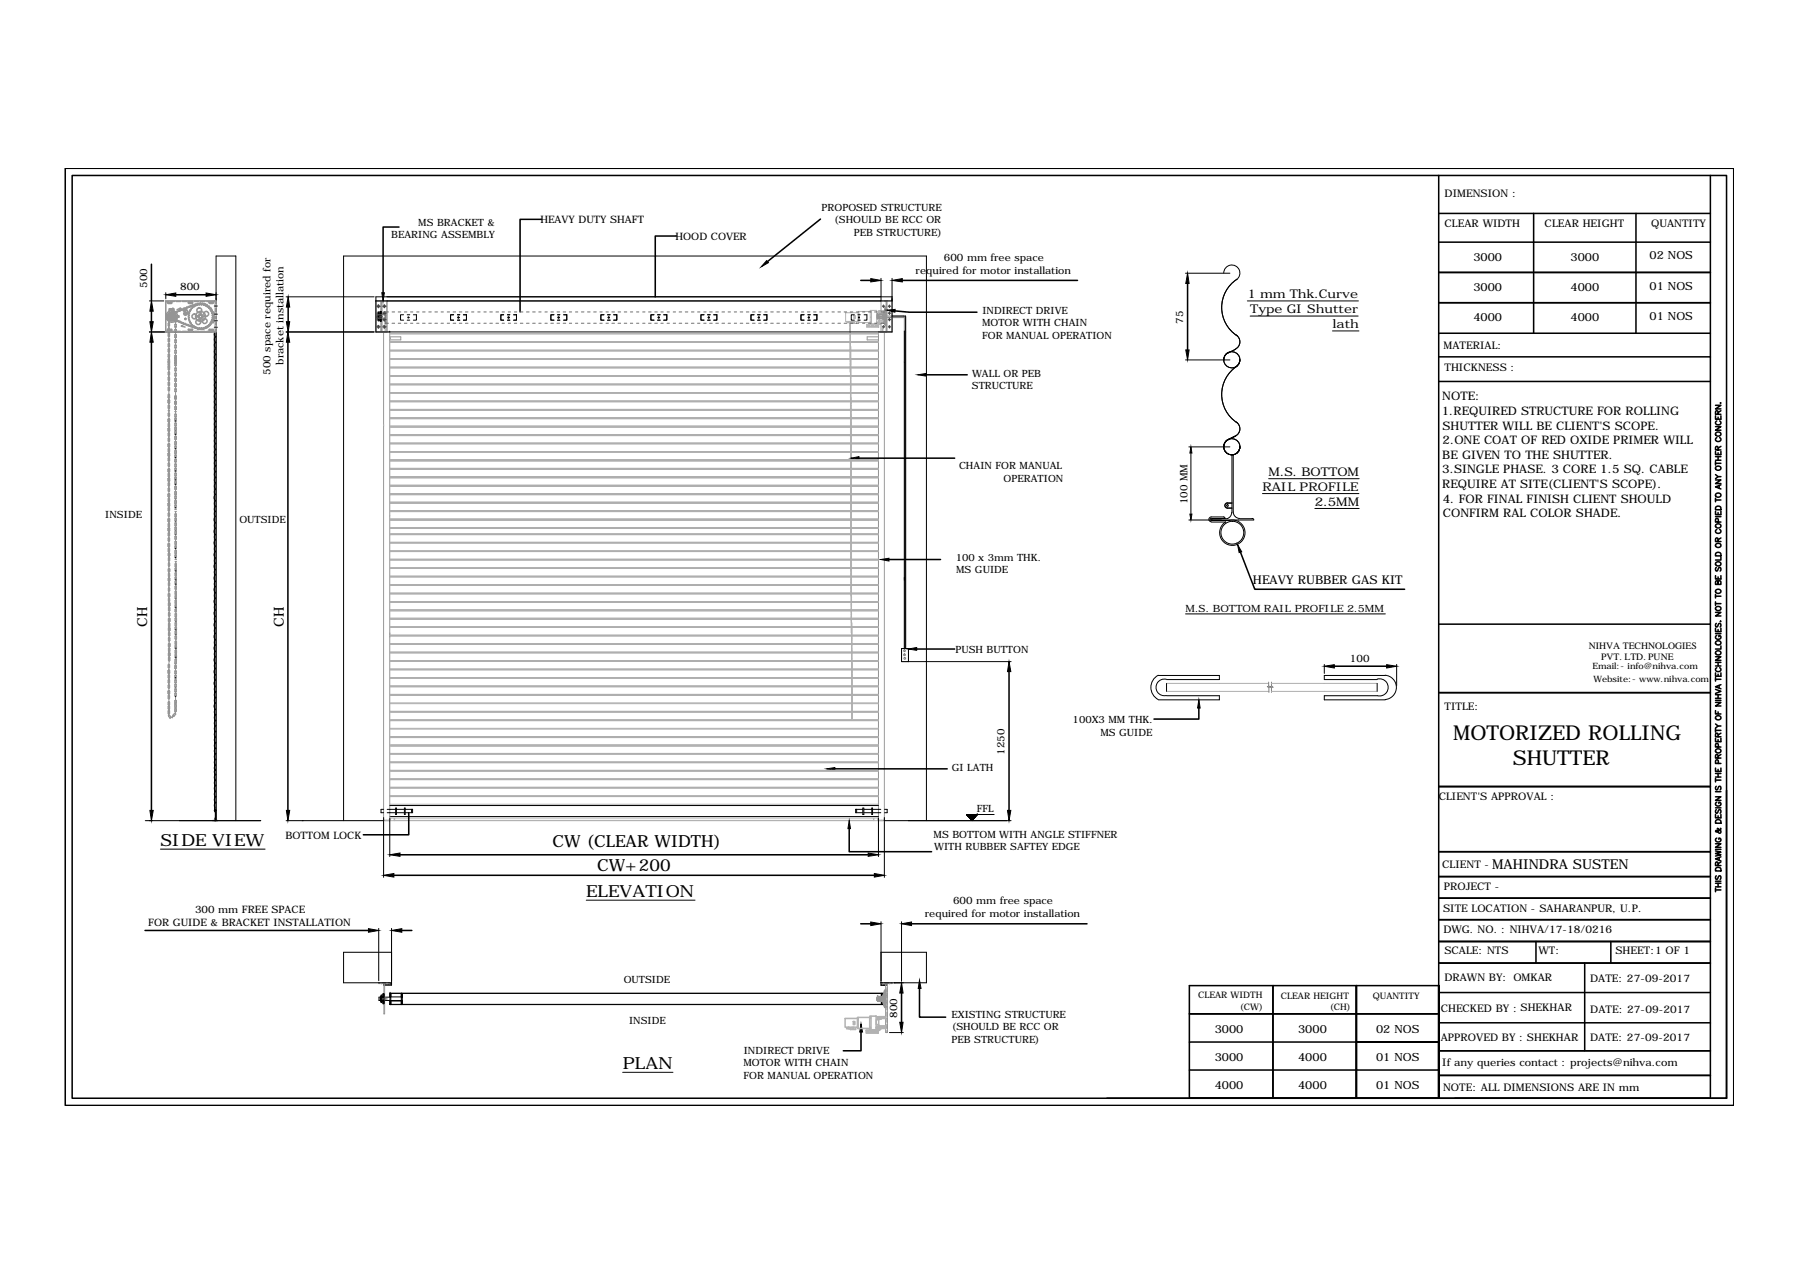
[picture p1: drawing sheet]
<svg xmlns="http://www.w3.org/2000/svg" width="297mm" height="210mm" viewBox="0 0 297 210" stroke-linecap="round" stroke-linejoin="round" font-family="sans-serif">
<defs><g id="words">
<g font-size="3.4">
<text x="239.8" y="122">MOTORIZED ROLLING</text>
<text x="249.6" y="126.2">SHUTTER</text>
</g>
<g font-size="2.8">
<text x="26.5" y="139.5">SIDE VIEW</text>
<text x="91.2" y="139.7">CW (CLEAR WIDTH)</text>
<text x="98.5" y="143.7">CW+200</text>
<text x="96.7" y="148">ELEVATION</text>
<text x="102.8" y="176.4">PLAN</text>
</g>
<g font-size="2.3">
<text x="24.3" y="103.5" transform="rotate(-90 24.3 103.5)">CH</text>
<text x="46.8" y="103.5" transform="rotate(-90 46.8 103.5)">CH</text>
</g>
<text font-size="2.2" x="246.2" y="143.4">MAHINDRA SUSTEN</text>
<g font-size="2">
<text x="205.8" y="49.2">1 mm Thk.Curve</text>
<text x="206.3" y="51.7">Type GI Shutter</text>
<text x="219.9" y="54.2">lath</text>
<text x="208.3" y="81">RAIL PROFILE</text>
<text x="209.4" y="78.6">M.S. BOTTOM</text>
<text x="217" y="83.5">2.5MM</text>
<text x="206.8" y="96.4">HEAVY RUBBER GAS KIT</text>
</g>
<g font-size="1.9">
<text x="243.1" y="43">3000</text>
<text x="259.2" y="43">3000</text>
<text x="272.2" y="42.8">02 NOS</text>
<text x="272.2" y="47.8">01 NOS</text>
<text x="243.1" y="48">3000</text>
<text x="243.1" y="53">4000</text>
<text x="259.2" y="48">4000</text>
<text x="259.2" y="53">4000</text>
<text x="272.2" y="52.8">01 NOS</text>
<text x="237.9" y="68.5">1.REQUIRED STRUCTURE FOR ROLLING</text>
<text x="238" y="66.1">NOTE:</text>
<text x="238.1" y="70.9">SHUTTER WILL BE CLIENT'S SCOPE.</text>
<text x="238" y="75.7">BE GIVEN TO THE SHUTTER.</text>
<text x="238.1" y="73.3">2.ONE COAT OF RED OXIDE PRIMER WILL</text>
<text x="238" y="78.1">3.SINGLE PHASE. 3 CORE 1.5 SQ. CABLE</text>
<text x="238" y="80.6">REQUIRE AT SITE(CLIENT'S SCOPE).</text>
<text x="238.1" y="83">4. FOR FINAL FINISH CLIENT SHOULD</text>
<text x="238.1" y="85.4">CONFIRM RAL COLOR SHADE.</text>
<text x="200.5" y="170.4">3000</text>
<text x="214.2" y="170.4">3000</text>
<text x="227.1" y="170.4">02 NOS</text>
<text x="200.5" y="175">3000</text>
<text x="200.5" y="179.7">4000</text>
<text x="214.2" y="175">4000</text>
<text x="214.2" y="179.7">4000</text>
<text x="227.1" y="175">01 NOS</text>
<text x="227.1" y="179.7">01 NOS</text>
</g>
<g font-size="1.7">
<text x="135.6" y="34.8">PROPOSED STRUCTURE</text>
<text x="238.4" y="32.5">DIMENSION :</text>
<text x="64.6" y="39.3">BEARING ASSEMBLY</text>
<text x="69" y="37.3">MS BRACKET &amp;</text>
<text x="89.2" y="36.8">HEAVY DUTY SHAFT</text>
<text x="111.5" y="39.6">HOOD COVER</text>
<text x="137.7" y="36.9">(SHOULD BE RCC OR</text>
<text x="140.9" y="38.9">PEB STRUCTURE)</text>
<text x="238.4" y="37.4">CLEAR WIDTH</text>
<text x="254.9" y="37.4">CLEAR HEIGHT</text>
<text x="272.5" y="37.4">QUANTITY</text>
<text x="24.3" y="47.5" transform="rotate(-90 24.3 47.5)">500</text>
<text x="29.7" y="47.9">800</text>
<text x="151.1" y="45.2">required for motor installation</text>
<text x="155.8" y="43.1">600 mm free space</text>
<text x="162.1" y="53.8">MOTOR WITH CHAIN</text>
<text x="162.1" y="51.8">INDIRECT DRIVE</text>
<text x="195.3" y="53.4" transform="rotate(-90 195.3 53.4)">75</text>
<text x="162.1" y="55.9">FOR MANUAL OPERATION</text>
<text x="238.2" y="57.5">MATERIAL:</text>
<text x="44.6" y="61.8" transform="rotate(-90 44.6 61.8)">500 space required for</text>
<text x="46.8" y="60.2" transform="rotate(-90 46.8 60.2)">bracket installation</text>
<text x="160.4" y="64.2">STRUCTURE</text>
<text x="160.4" y="62.1">WALL OR PEB</text>
<text x="238.4" y="61.2">THICKNESS :</text>
<text x="158.3" y="77.4">CHAIN FOR MANUAL</text>
<text x="165.6" y="79.5">OPERATION</text>
<text x="196" y="83.2" transform="rotate(-90 196 83.2)">100 MM</text>
<text x="17.4" y="85.5">INSIDE</text>
<text x="39.5" y="86.3">OUTSIDE</text>
<text x="157.7" y="92.5">100 x 3mm THK.</text>
<text x="157.8" y="94.5">MS GUIDE</text>
<text x="195.6" y="100.9">M.S. BOTTOM RAIL PROFILE 2.5MM</text>
<text x="157.7" y="107.8">PUSH BUTTON</text>
<text x="222.8" y="109.3">100</text>
<text x="177" y="119.4">100X3 MM THK.</text>
<text x="238.4" y="117.2">TITLE:</text>
<text x="165.8" y="124.5" transform="rotate(-90 165.8 124.5)">1250</text>
<text x="181.6" y="121.4">MS GUIDE</text>
<text x="157.1" y="127.3">GI LATH</text>
<text x="237.4" y="132">CLIENT'S APPROVAL :</text>
<text x="161.2" y="134">FFL</text>
<text x="47.1" y="138.4">BOTTOM LOCK</text>
<text x="154.1" y="138.3">MS BOTTOM WITH ANGLE STIFFNER</text>
<text x="154.1" y="140.3">WITH RUBBER SAFTEY EDGE</text>
<text x="238" y="143.2">CLIENT -</text>
<text x="157.3" y="149.2">600 mm free space</text>
<text x="238.3" y="146.9">PROJECT -</text>
<text x="24.4" y="152.8">FOR GUIDE &amp; BRACKET INSTALLATION</text>
<text x="32.2" y="150.7">300 mm FREE SPACE</text>
<text x="152.6" y="151.4">required for motor installation</text>
<text x="238.1" y="150.5">SITE LOCATION - SAHARANPUR, U.P.</text>
<text x="238.2" y="154">DWG. NO. : NIHVA/17-18/0216</text>
<text x="238.4" y="157.5">SCALE: NTS</text>
<text x="238.4" y="161.9">DRAWN BY: OMKAR</text>
<text x="253.9" y="157.4">WT:</text>
<text x="266.6" y="157.5">SHEET:1 OF 1</text>
<text x="102.9" y="162.1">OUTSIDE</text>
<text x="148.1" y="167.9" transform="rotate(-90 148.1 167.9)">800</text>
<text x="157" y="167.9">EXISTING STRUCTURE</text>
<text x="237.8" y="166.9">CHECKED BY : SHEKHAR</text>
<text x="262.4" y="162.1">DATE: 27-09-2017</text>
<text x="262.4" y="167.1">DATE: 27-09-2017</text>
<text x="103.8" y="169">INSIDE</text>
<text x="122.7" y="173.9">INDIRECT DRIVE</text>
<text x="157" y="172.1">PEB STRUCTURE)</text>
<text x="157.1" y="170">(SHOULD BE RCC OR</text>
<text x="237.8" y="171.7">APPROVED BY : SHEKHAR</text>
<text x="262.4" y="171.7">DATE: 27-09-2017</text>
<text x="122.7" y="175.9">MOTOR WITH CHAIN</text>
<text x="122.7" y="178">FOR MANUAL OPERATION</text>
<text x="238" y="175.9">If any queries contact : projects@nihva.com</text>
<text x="238.1" y="180">NOTE: ALL DIMENSIONS ARE IN mm</text>
</g>
<g font-size="1.6">
<text x="262.2" y="107">NIHVA TECHNOLOGIES</text>
<text x="264.2" y="108.8">PVT. LTD. PUNE</text>
</g>
<g font-size="1.5">
<text x="197.7" y="164.8">CLEAR WIDTH</text>
<text x="204.6" y="166.6">(CW)</text>
<text x="211.4" y="164.8">CLEAR HEIGHT</text>
<text x="219.4" y="166.7">(CH)</text>
<text x="226.5" y="164.8">QUANTITY</text>
</g>
<g font-size="1.4">
<text x="262.8" y="110.4">Email:- info@nihva.com</text>
<text x="262.9" y="112.6">Website:- www.nihva.com</text>
</g>
</g></defs>
<!-- layer: 0 -->
<g fill="none" stroke="#aeaeae" stroke-width=".17">
<path d="M64.3 59.3h80.7M64.3 59.2h80.7M64.3 57.9h80.7M64.3 57.8h80.7M64.3 56.5h80.7M64.3 56.4h80.7M64.3 55.1h80.7M64.3 55h80.7M63.3 70.3h.1M64.3 71.9h80.7M64.3 71.7h80.7M64.3 70.5h80.7"/>
<path d="M64.3 70.3h80.7M64.3 69.1h80.7M64.3 68.9h80.7M64.3 67.7h80.7M64.3 67.6h80.7M64.3 66.3h80.7M64.3 66.2h80.7M64.3 64.9h80.7M64.3 64.8h80.7M64.3 63.5h80.7M64.3 63.4h80.7M64.3 62.1h80.7"/>
<path d="M64.3 62h80.7M64.3 60.7h80.7M64.3 60.6h80.7M64.3 76h80.7M64.3 75.9h80.7M64.3 74.6h80.7M64.3 74.5h80.7M64.3 73.2h80.7M64.3 73.1h80.7M64.3 77.4h80.7M64.3 77.3h80.7M64.3 78.8h80.7"/>
<path d="M64.3 78.7h80.7M64.3 80.2h80.7M64.3 80.1h80.7M64.3 81.6h80.7M64.3 81.5h80.7M64.3 83h80.7M64.3 82.9h80.7M64.3 84.4h80.7M64.3 84.3h80.7M64.3 85.8h80.7M64.3 85.7h80.7M64.3 87.2h80.7"/>
<path d="M64.3 87.1h80.7M64.3 99.4h80.7M64.3 99.3h80.7M64.3 98h80.7M64.3 97.9h80.7M64.3 96.6h80.7M64.3 96.5h80.7M64.3 95.2h80.7M64.3 95.1h80.7M64.3 93.8h80.7M64.3 93.7h80.7M64.3 92.4h80.7"/>
<path d="M64.3 92.3h80.7M64.3 91h80.7M64.3 90.9h80.7M64.3 89.6h80.7M64.3 89.5h80.7M64.3 88.2h80.7M64.3 88.1h80.7M64.3 118.9h80.7M64.3 118.8h80.7M64.3 117.5h80.7M64.3 117.4h80.7M64.3 116.1h80.7"/>
<path d="M64.3 116h80.7M64.3 114.7h80.7M64.3 114.6h80.7M64.3 113.3h80.7M64.3 113.2h80.7M64.3 111.9h80.7M64.3 111.8h80.7M64.3 110.5h80.7M64.3 110.4h80.7M64.3 109.1h80.7M64.3 109h80.7M64.3 107.7h80.7"/>
<path d="M64.3 107.6h80.7M64.3 106.3h80.7M64.3 106.2h80.7M64.3 104.9h80.7M64.3 104.8h80.7M64.3 103.5h80.7M64.3 103.4h80.7M64.3 102.2h80.7M64.3 102h80.7M64.3 100.8h80.7M64.3 100.6h80.7M192.5 114.1h16.9"/>
<path d="M192.5 112.8h16.9M209.8 114.1h17.5M209.8 112.8h17.5M64.3 132.7h80.7M64.3 131.4h80.7M64.3 131.3h80.7M64.3 130h80.7M64.3 129.9h80.7M64.3 128.7h80.7M64.3 128.5h80.7M64.3 127.3h80.7M64.3 127.1h80.7"/>
<path d="M64.3 125.9h80.7M64.3 125.7h80.7M64.3 124.5h80.7M64.3 124.3h80.7M64.3 123.1h80.7M64.3 122.9h80.7M64.3 121.7h80.7M64.3 121.5h80.7M64.3 120.3h80.7M64.3 120.2h80.7"/>
</g>
<g fill="none" stroke="#959595" stroke-width=".17">
<path d="M62 54.8h2.3v80.2M63.3 54.8v80.5h.3M64.3 55.6h1.8v.5h-1.8M64.4 55.9h.1M144.8 51.8h.1M144.8 52.6h.1M144.8 52.4h.1M144.8 51.8h.9M144.8 51.8v.8M144.8 52.1h.2M144.8 52.6h.9M144.8 52.4h.2"/>
<path d="M144.8 51.9v.6M144.8 52.2h.9M145 55.6h-1.9v.5h1.9M145 52.4h.1M145 52.4v.1h.7M145.1 52h-.4v.5h.4M145.2 52h.2M145.2 52.5h.2M145.4 51.3v-1.6h1.8v5.1h-2.2v80.6h.9M145.4 53.4v1.4M145.5 52h.2M145.5 52.5h.2"/>
<path d="M145.7 51.9h-.7v.2h-.2M145.8 52h.2M145.8 52.5h.2M145.8 51.6v1.1M145.8 51.6h.1M145.8 52.7h.1M145.9 54.8v80.5h-.2M146 51.1l-.1 .1 .1 2.2M146 50.9h.1v2.7h-.1zM146.1 50.8h.1M146.1 53.6h.1M146.1 49.7h.2v5l-.2 .1"/>
<path d="M146.1 53.6v.1h.2M146.1 52h.2M146.1 52.5h.2M146.2 49.7v5.1M146.3 50.7h.1M146.3 53.7h.1M146.3 50.7h-.2v.2M146.3 53h.1M146.3 51.4h.1M146.3 51.5h.1M146.3 51.6l-.1 .1 .1 1.1M146.3 49.7v5.1"/>
<path d="M146.4 49.7v5.1M27.9 66.5v.3M29 66.8v.3M27.9 117.8l-.1 .2M63.3 135.4h1M63.7 135.3h.2M64.1 135.3h.2M145 135.3h.2M145.3 135.3h.3M62.5 162.2h1.8v.1h-1.8zM63.3 162.3v5h.2v-5M145.4 162.2h1.8v.1h-1.8z"/>
<path d="M146.1 162.3v8.1h.3v-8.1M146.4 162.3v.3M146.4 163v.7M146.4 164v.7M146.4 165v.7M146.4 166v.7M146.4 167v.7M146.4 168v.7M146.4 169v.7M146.4 170.1v.3"/>
<circle cx="145.8" cy="53.9" r=".15"/>
<circle cx="145.8" cy="50.5" r=".15"/>
<circle cx="146.8" cy="51.7" r=".15"/>
<circle cx="146.8" cy="53.9" r=".15"/>
<circle cx="146.8" cy="52.7" r=".15"/>
<circle cx="146.8" cy="50.5" r=".15"/>
</g>
<path d="M63.6 53.3v1.5h-1.6M145.7 54.1v.7h1.5" fill="none" stroke="#929292" stroke-width=".17"/>
<g fill="none" stroke="#696969" stroke-width=".17">
<path d="M63.6 52.7h.1M63.6 51.9h-1.4v.6h1.4M63.7 51.5v1.8M64.1 51.5h-.5v1.8h.5M64.7 53.3h.4M64.7 51.5h.4M65.7 53.3h.4M65.7 51.5h.4M66.7 53.3h.5M66.7 51.5h.5M67.7 53.3h.4M67.7 51.5h.4"/>
<path d="M68.8 53.3h.3M68.8 51.5h.3M69.7 53.3h.5M69.7 51.5h.5M70.8 53.3h.4M70.8 51.5h.4M71.8 53.3h.4M71.8 51.5h.4M72.8 53.3h.4M72.8 51.5h.4M73.8 53.3h.4M73.8 51.5h.4"/>
<path d="M74.8 53.3h.4M74.8 51.5h.4M75.8 53.3h.4M75.8 51.5h.4M76.8 53.3h.4M76.8 51.5h.4M77.8 53.3h.4M77.8 51.5h.4M78.8 53.3h.4M78.8 51.5h.4M79.9 53.3h.3M79.9 51.5h.3"/>
<path d="M80.8 53.3h.5M80.8 51.5h.5M81.8 53.3h.5M81.8 51.5h.5M82.9 53.3h.3M82.9 51.5h.3M83.9 53.3h.4M83.9 51.5h.4M84.9 53.3h.4M84.9 51.5h.4M85.9 53.3h.4M85.9 51.5h.4"/>
<path d="M86.9 53.3h.4M86.9 51.5h.4M87.9 53.3h.4M87.9 51.5h.4M88.9 53.3h.4M88.9 51.5h.4M89.9 53.3h.4M89.9 51.5h.4M90.9 53.3h.4M90.9 51.5h.4M91.9 53.3h.4M91.9 51.5h.4"/>
<path d="M92.9 53.3h.5M92.9 51.5h.5M94 53.3h.3M94 51.5h.3M95 53.3h.3M95 51.5h.3M95.9 53.3h.5M95.9 51.5h.5M97 53.3h.4M97 51.5h.4M98 53.3h.4M98 51.5h.4"/>
<path d="M99 53.3h.4M99 51.5h.4M100 53.3h.4M100 51.5h.4M101 53.3h.4M101 51.5h.4M102 53.3h.4M102 51.5h.4M103 53.3h.4M103 51.5h.4M104 53.3h.4M104 51.5h.4"/>
<path d="M105 53.3h.4M105 51.5h.4M106.1 53.3h.3M106.1 51.5h.3M107 53.3h.5M107 51.5h.5M108 53.3h.5M108 51.5h.5M109.1 53.3h.3M109.1 51.5h.3M110.1 53.3h.4M110.1 51.5h.4"/>
<path d="M111.1 53.3h.4M111.1 51.5h.4M112.1 53.3h.4M112.1 51.5h.4M113.1 53.3h.4M113.1 51.5h.4M114.1 53.3h.4M114.1 51.5h.4M115.1 53.3h.4M115.1 51.5h.4M116.1 53.3h.4M116.1 51.5h.4"/>
<path d="M117.1 53.3h.4M117.1 51.5h.4M118.1 53.3h.4M118.1 51.5h.4M119.1 53.3h.5M119.1 51.5h.5M120.2 53.3h.3M120.2 51.5h.3M121.2 53.3h.4M121.2 51.5h.4M122.1 53.3h.5M122.1 51.5h.5"/>
<path d="M123.2 53.3h.4M123.2 51.5h.4M124.2 53.3h.4M124.2 51.5h.4M125.2 53.3h.4M125.2 51.5h.4M126.2 53.3h.4M126.2 51.5h.4M127.2 53.3h.4M127.2 51.5h.4M128.2 53.3h.4M128.2 51.5h.4"/>
<path d="M129.2 53.3h.4M129.2 51.5h.4M130.2 53.3h.4M130.2 51.5h.4M131.2 53.3h.4M131.2 51.5h.4M132.3 53.3h.3M132.3 51.5h.3M133.2 53.3h.5M133.2 51.5h.5M134.3 53.3h.4M134.3 51.5h.4"/>
<path d="M135.3 53.3h.4M135.3 51.5h.4M136.3 53.3h.4M136.3 51.5h.4M137.3 53.3h.4M137.3 51.5h.4M138.3 53.3h.4M138.3 51.5h.4M139.3 53.3h.4M139.3 51.5h.4M140.3 53.3h.4M140.3 51.5h.4"/>
<path d="M141.3 53.3h.4M141.3 51.5h.4M142.3 53.3h.4M142.3 51.5h.4M143.3 53.3h.4M143.3 51.5h.4M144.3 53.3h.5M144.3 51.5h.5M145.3 51.5h.6v1.9M145.3 53.3h.6M145.8 51.5v1.9"/>
</g>
<path d="M63.7 52.1l-.1 .1" fill="none" stroke="#7c7c7c" stroke-width=".17"/>
<g fill="none" stroke="#000" stroke-width=".17">
<path d="M24.7 54.8h10.3M24.7 49.7h2.3M27.4 48.3v1M35.7 48.3v1M47.2 54.8h14.5M47.2 49h14.5M62 49.7h85.2M64.3 54.8h.1M66.6 51.9h-.5v.9h.5M67.2 51.9h.4M67.2 52.8h.4M67.3 52.3l.2 .1-.2 .1z"/>
<path d="M68.2 51.9h.5v.9h-.5M74.9 51.9h-.5v.9h.5M75.5 51.9h.4M75.5 52.8h.4M75.6 52.3l.1 .1-.1 .1zM76.5 51.9h.5v.9h-.5M83.1 51.9h-.5v.9h.5M83.7 51.9h.4M83.7 52.8h.4M83.8 52.3h.2v.2h-.2zM84.8 51.9h.4v.9h-.4M91.4 51.9h-.5v.9h.5"/>
<path d="M92 51.9h.4M92 52.8h.4M92.1 52.3h.2v.2h-.2zM93 51.9h.5v.9h-.5M99.7 51.9h-.5v.9h.5M100.3 51.9h.4M100.3 52.8h.4M100.4 52.3l.2 .1-.2 .1zM101.3 51.9h.5v.9h-.5M107.9 51.9h-.5v.9h.5M108.5 51.9h.4M108.5 52.8h.4"/>
<path d="M108.6 52.3l.2 .1-.1 .1zM109.5 51.9h.5v.9h-.5M116.2 51.9h-.5v.9h.5M116.8 51.9h.4M116.8 52.8h.4M116.9 52.3l.2 .1-.2 .1zM117.8 51.9h.5v.9h-.5M124.4 51.9h-.5v.9h.5M125 51.9h.4M125 52.8h.4M125.2 52.3l.1 .1-.1 .1zM126 51.9h.5v.9h-.5"/>
<path d="M132.7 51.9h-.5v.9h.5M133.3 51.9h.4M133.3 52.8h.4M133.4 52.3l.2 .1-.2 .1zM134.3 51.9h.5v.9h-.5M141 51.9h-.5v.9h.5M141.6 51.9h.4M141.6 52.8h.4M141.7 52.3h.1v.2h-.1zM142.6 51.9h.5v.9h-.5M145.4 45.9v3.8M145.7 51.9h.5"/>
<path d="M147.2 45.9v8.9h-85.2v-5.8h85.2M147.2 52.2h2.3v54.8h.4v2.2M149.2 54.8h.1M149.2 54.8v52.2h-.4v2.2h18M195.6 59.4h7.4M195.6 45.1h7.4M201.9 45.1a1.33 1.33 0 0 1 2-1.2 1.33 1.33 0 0 1 .1 2.3M202.6 58.2a1.33 1.33 0 0 0 0 2.3 1.33 1.33 0 0 0 2-1.1M203.8 57.7l-1.2 .6M203.9 55.2a1.33 1.33 0 0 1 .7 1.3 1.33 1.33 0 0 1-.8 1.1 1.33 1.33 0 0 0 .2-2.3M204.1 46.1a5.6 5.6 0 0 0 0 9.3M204.6 59.4h.1"/>
<path d="M205.8 49.7h18.4M206.3 52.2h17.8M219.9 54.6h4.4M29 69.6h.1M29 71.8h.1M29 74.2h.1M29 75.6h.1M29 77.9h.1M29 79.3h.1M29 71.1h.1M196.2 73.7h6.8M196.5 74.8v10"/>
<path d="M201.9 73.7h.1M203.3 75.1v9.5M203.6 75l-.1 .2v9.3a1.08 1.08 0 0 0 1.1 1.1M203.8 72l-1.2 .6a1.33 1.33 0 0 0 0 2.3 1.33 1.33 0 0 0 2-1.2M203.8 72l-1.3 .6M203.9 69.6a1.33 1.33 0 0 1 .7 1.2 1.33 1.33 0 0 1-.8 1.2M204 69.7a1.33 1.33 0 0 1-.2 2.3M204 60.5a1.33 1.33 0 0 0-.1-2.3 1.33 1.33 0 0 0-2 1.2 1.33 1.33 0 0 1 2-1.2 1.33 1.33 0 0 1 .1 2.3M204 74.8a1.33 1.33 0 0 0-.1-2.3 1.33 1.33 0 0 0-2 1.2 1.33 1.33 0 0 1 2-1.1 1.33 1.33 0 0 1 .1 2.3M204.1 60.4a5.6 5.6 0 0 0 0 9.3M204.6 73.7h.1M209.4 79h14.9"/>
<path d="M29 80.1h.1M29 83.9h.1M29 90.6h.1M29 92.1h.1M29 82.4h.1M29 86.1h.1M29 87.5v.1M29 88.3h.1M29 94.3h.1M29 95.8h.1M29 96.5h.1M29 98.8v.1"/>
<path d="M149.2 95.4h.1M196.2 85.8h10.7M199.9 85.5l-.2 .2 .2 .2M199.9 85.3a.4 .4 0 0 0-.4 .4 .4 .4 0 0 0 .4 .4M199.9 85.3h2M199.9 85.6h2.3M199.9 86.1h2.4M199.9 85.9h2.9M200.2 85.6l-.2 .2M200.2 85.6h2.3M201.9 85.3l.3 .2M202.6 83a.4 .4 0 0 0-.4 .4 .4 .4 0 0 0 .4 .4h.7"/>
<path d="M202.6 83.1h.7M202.8 85.9a2.1 2.1 0 0 1 2.6 2.3 2.1 2.1 0 0 1-3.2 1.4 2.1 2.1 0 0 1 .1-3.5M203.3 84.6a1.08 1.08 0 0 1-.8 1M203.3 83h-.7a.44 .44 0 0 0-.5 .4 .44 .44 0 0 0 .5 .5h.7M204.6 85.6h2.1M206.6 85.6h.2l.1 .2M208.3 81.4h16M217 83.9h7.3M29 112h.1M29 109.9h.1M29 113.5h.1M29 114.9v.1"/>
<path d="M29 100.4h.1M29 104.1h.1M29 107.1h.1M29 108.6h.1M29 102.5v.1M29 104.7v.1M191.1 111.4a2.26 2.26 0 0 0 0 4M191.1 111.5h10.1v.6h-8.7M192.5 112.1a1.38 1.38 0 0 0-1.7 1.3 1.38 1.38 0 0 0 1.7 1.4M192.5 114.8h8.7v.7h-10.1M192.5 112.8v1.3M195.6 101.3h33"/>
<path d="M218.5 109.6v1.5M227.3 112.1a1.42 1.42 0 0 1 1.8 1.3 1.42 1.42 0 0 1-1.8 1.4M227.3 114.8h-8.8v.7h10.1M227.3 112.8v1.3M228.6 111.4a2.01 2.01 0 0 1 1.8 2 2.01 2.01 0 0 1-1.8 2M228.6 111.5h-10.1v.6h8.8M230.5 109.6v3.5M24 135.4h19M35.4 133.8l.1-.2 .1 .2M35.5 134.1v1.3M35.5 135v.4h-.4M35.6 134.1v1.3"/>
<path d="M35.6 135.4h.3M35.6 133.9h.1M35.6 133.8v-.2h-.2l.1 .4M47.2 135.4h16.1M56.7 135.4v-93.2h96.2v93.2M63.3 134.9v9.9M63.3 133.6h-.4v.5h.4M63.9 133.6h1.4M63.9 134.1h1.4M64.3 135v6.4M64.3 134.7h80.7M64.3 132.9h80.7"/>
<path d="M65.3 133.4h.1v1h-.1zM65.4 133.6h1.3M65.4 134.1h1.3M66.7 133.4h.2v1h-.2zM66.9 133.6h1.2v.5h-1.2M67.9 133.6v.5M141.4 133.6v.5M142.4 133.4h.2v1h-.2zM142.4 133.6h-1.2v.5h1.2M142.6 133.6h1.3M142.6 134.1h1.3M143.9 133.4h.1v1h-.1z"/>
<path d="M144 133.6h1.3M144 134.1h1.3M145 135v6.4M145.9 135.4h20.9M145.9 134.9v9.9M146 133.6h.4v.5h-.4M159.5 134.4h.1M159.5 134.5h.1M159.5 134.4h4.6M159.5 134.4l.9 1 .9-1M159.6 134.5h.1M159.6 134.5l.1-.1-.1 .1"/>
<path d="M159.7 134.6l.1-.2-.1 .2M159.7 134.7l.1-.3-.1 .3M159.8 134.4l-.1 .3M159.8 134.7l.1-.3-.1 .3M159.8 134.7l.1-.3-.1 .4M159.9 134.8l.1-.4-.1 .5M159.9 134.4v.4zM159.9 134.9l.2-.5-.2 .5M160 134.4l-.1 .4zM160 134.9l.2-.5-.2 .6M160.1 134.4l-.2 .5zM160.1 135.1l.2-.7-.2 .7"/>
<path d="M160.2 135.2l.2-.8-.2 .8M160.3 134.4l-.2 .7 .2-.7-.2 .7 .2-.7-.2 .7 .2-.7-.2 .6 .1-.6-.1 .6 .1-.6-.1 .6 .1-.6-.1 .6 .1-.6-.2 .6M160.3 135.3l.2-.9-.2 .9M160.3 134.4l-.1 .7zM160.4 135.3l.2-.9-.2 .9M160.4 135.4l.3-1-.3 1M160.5 134.4l-.3 .8zM160.5 134.4l-.3 .9zM160.5 135.3l.3-.9-.3 1M160.5 135.3l.3-.9-.3 .9M160.5 135.2l.3-.8-.2 .8M160.6 134.4l-.3 .9z"/>
<path d="M160.6 135.1l.2-.7-.2 .7M160.7 135.1l.1-.7-.1 .7M160.7 135.1l.2-.7-.2 .7M160.8 134.4l-.2 .8M160.8 134.9l.2-.5-.3 .6M160.8 134.9l.2-.5-.2 .5M160.9 134.9l.1-.5-.1 .5M160.9 134.8l.1-.4-.1 .4M160.9 134.8l.2-.4-.2 .4M161 134.7l.1-.3-.1 .4M161 134.7l.1-.3-.1 .3M161.1 134.6v-.2v.2"/>
<path d="M161.1 134.4v.3zM161.3 134.5h-.1v-.1l-.1 .2M161.3 134.4h.1M26.5 140.1h17.2M62.5 153.2v8.6M64.6 157.1h-7.9v5.1h7.9M64.6 153.2v9.4h-1.3v-.4M96.7 148.5h18M145.4 157.1h7.5v5.1h-7.5M145.4 152.1v10.5h1v-.4M148.8 152.1v9.7M63.8 162.3h-.4v.2h.4"/>
<path d="M63.9 162.3h.2M63.9 162.5h.2M64.3 162.3h.3M64.3 162.5h.3M64.3 162.2v.1M64.4 163.9h.1M64.4 164l.1-.1-.1 .1M64.4 165.2h.1M64.4 165.8l.1-.1-.1 .1M64.4 163.9h81.3v1.9h-81.3M64.4 163.9v1.9M64.4 165.2h1.8"/>
<path d="M64.4 163.9v.1M64.4 165.2v.1M64.5 164.1l-.1 .1M64.5 164.3l-.1 .1M64.5 164.5h.1M64.5 165.3l-.1 .1M64.5 165.5l-.1 .1M64.5 164l-.1 .1M64.5 164l-.1 .2M64.5 164.2l-.1 .1M64.5 164.2l-.1 .2M64.5 164.4l-.1 .1h1.8"/>
<path d="M64.5 164.4l-.1 .1M64.5 164.5h-.1M64.5 165.2l-.1 .1M64.5 165.4l-.1 .1M64.5 165.5l-.1 .2M64.5 165.6l-.1 .1h81.3M64.5 165.7l-.1 .1M64.5 164.5h-2v.6h3.9l-.2 .2M64.5 163.9v1.9M66.2 165.2l.1-.1-.1 .1M66.2 164l.1-.1-.1 .1M66.2 163.9v1.9l.2-.1"/>
<path d="M66.3 165.8l.1-.1-.1 .1M66.3 165.1h-.1M66.4 164h-.2M66.4 164.2l-.2 .1M66.4 164.4l-.2 .1M66.4 164.5h.1M66.4 165.3l-.2 .1M66.4 165.5l-.2 .1M66.4 164l-.2 .1M66.4 164l-.2 .2M66.4 164.3l-.2 .1M66.4 164.4l-.2 .1h.2"/>
<path d="M66.4 164.5h-.1M66.4 165.2l-.2 .1M66.4 165.2l-.2 .2M66.4 165.4l-.2 .1M66.4 165.4l-.2 .2M66.4 165.6l-.2 .1M66.4 163.9v1.9M102.8 177h8.3M145.4 162.3h.2M145.4 162.5h.2M145.4 163.9v.6M145.4 165.2v.6"/>
<path d="M145.5 163.9v.6M145.5 165.2v.6M145.7 162.3h.3M145.7 162.5h.3M146.1 162.3h.2v.2h-.2M146.8 170.4h2.3"/>
<circle cx="202.6" cy="83.4" r=".15"/>
<circle cx="203.4" cy="87.9" r="1.88"/>
</g>
<g fill="none" stroke="#b2b2b2" stroke-width=".17">
<path d="M140.1 53v.2l-.3 .1h.3v-.3M140.3 53.3h.1M140.3 53.3l.1 .1 .9-.1M140.4 53.3h-.1M140.5 53.3h.1M140.7 53.3h.1M140.7 53v.4M140.9 52.1h.3v.5h-.3zM141 52.2h.1zM141 52.5h.1zM141 53v.4M141.3 53.3h.1"/>
<path d="M141.6 51.6h-2.1v1.4h2.1M141.7 51.9h.1M141.7 52.7h.1M141.7 51.4v1.8M143 53.6h1.9M143.1 53.9h1.8zM143.2 53.7v.2zM143.3 53.8v.1zM143.4 53.8v.1zM143.4 53.7l.1 .2zM143.6 51.2h1.1v2.2h-1.1zM143.6 51.4h-1.9l-.1 .1 .1 1.7h1.9"/>
<path d="M143.7 51.5h.1M143.7 52.4h.1M143.7 53.1h.1zM143.7 53.8l.1 .1zM143.8 53.8l.1 .1zM143.8 51.2v2.2M143.9 53.8v.1zM144 53.7v.2v-.2M144 53.8l.1 .1zM144.1 53.8l.1 .1zM144.2 53.8v.1zM144.5 53.7v.2z"/>
<path d="M144.6 53.8v.1zM144.7 53.8v.1zM144.7 53.1h.1M144.7 52.6h.4M144.7 51.8h.4M144.7 53.2h.4M144.8 53.7v.2zM144.9 53.5v.5M144.9 52.9v.2M144.9 51.3v.2M145 53.5h-2v.5h2M145 52.8v.1"/>
<path d="M145 53v.1M145 51.3h.1M145 51.5v.1M145 51.5h.3M145 52.9h.3M145 53.3v.7v-.7h.1M145 53h.1M145 51.4h.1M145.1 53.5h.1M145.1 53.4h.1M145.1 53.3v.2M145.1 51.4h.2"/>
<path d="M145.1 53.3h1.2M145.1 52.8h1.2M145.1 53.1h.2M145.1 51.3h-.1v.3h.1M145.1 52.9h-.1v.2h.1M145.4 51.5h.2M145.4 51.4h.2M145.4 52.9h.2M145.4 53.1h.2M145.5 53.3l-.2 .3M145.8 51.5h.1M145.8 51.4h.1"/>
<path d="M145.8 52.9h.1M145.8 53.1h.1M146.1 51.5h.2M146.1 51.4h.2M146.1 52.9h.2M146.1 53.1h.2M146.3 51.3h-1.2v2.2M146.3 51.6h-.8v.1h-.4M63.6 135.4h82.1M64.4 135.4v-.4h80.4v.4M65 135.4v-.3l.1 .3M65.1 135.4h79.1"/>
<path d="M144.2 135.4v-.3v.3"/>
<circle cx="141" cy="52.4" r=".02"/>
<circle cx="141" cy="52.2" r=".02"/>
<circle cx="141.6" cy="52.7" r=".02"/>
<circle cx="141.6" cy="51.8" r=".02"/>
<circle cx="143.7" cy="53.1" r=".02"/>
<circle cx="143.7" cy="51.5" r=".02"/>
<circle cx="143.7" cy="52.3" r=".02"/>
</g>
<!-- layer: Guides -->
<path d="M35.4 54.8v79M35.7 54.6v80.8" fill="none" stroke="#000" stroke-width=".17"/>
<!-- layer: strips -->
<g fill="none" stroke="#000" stroke-width=".17">
<path d="M35.6 56.5l-.2 .5 .2 .4M35.6 58.5l-.2 .4 .2 .5M35.6 59.4l-.2 .5 .2 .4M35.6 57.6l-.2 .4 .2 .5M35.6 54.8l-.2 .4 .2 .4-.2 .4 .2 .5M35.6 69.6l-.2 .4 .2 .4-.2 .4v.3l.2 .3M35.6 71.4l-.2 .5 .2 .4-.2 .3v.3l.2 .3M35.6 73.2l-.2 .5 .2 .4M35.6 74.2l-.2 .4 .2 .5M35.6 75.1l-.2 .4 .2 .5-.2 .3v.3l.2 .3-.2 .5 .2 .4M35.6 77.8l-.2 .5 .2 .4M35.6 78.8l-.2 .4 .2 .5"/>
<path d="M35.6 79.8l-.2 .4 .2 .5M35.6 67.7l-.2 .5 .2 .4-.2 .3v.3l.2 .3M35.6 65.9l-.2 .4 .2 .5M35.6 66.8l-.2 .4 .2 .5M35.6 63.1l-.2 .5 .2 .4-.2 .3v.4l.2 .2-.2 .5 .2 .4M35.6 62.2l-.2 .4 .2 .5M35.6 60.4l-.2 .4 .2 .5-.2 .2v.4l.2 .2M35.5 96.8l-.2 .5 .3 .5-.2 .3v.3l.1 .3-.2 .6 .2 .5M35.6 83.6l-.2 .4 .2 .5M35.6 80.7l-.2 .3v.3l.1 .3-.2 .5 .2 .5-.1 .3v.3l.2 .3M35.6 99.8l-.2 .3v.3l.1 .3-.2 .5 .2 .5M35.6 90.1l-.2 .3v.3l.1 .3-.2 .5 .3 .6-.2 .3v.3l.1 .2-.2 .6 .3 .5-.2 .3v.3l.1 .3-.2 .5 .2 .5-.1 .3v.3l.2 .3"/>
<path d="M35.6 88.2l-.2 .3v.3l.1 .3-.2 .5 .2 .5M35.6 84.3l-.2 .3v.3l.1 .3-.2 .5 .3 .6-.2 .3v.3l.1 .3-.2 .5 .2 .5M35.5 116l-.2 .5 .2 .5-.1 .3v.4l.2 .2M35.5 112.2l-.2 .6 .3 .5-.2 .4 .2 .5-.2 .3v.3l.2 .3M35.5 106.4l-.2 .6 .3 .5-.2 .3v.3l.1 .3-.2 .5 .3 .5-.2 .5 .1 .4-.2 .5 .2 .6-.1 .2v.4l.2 .2M35.5 102.6l-.2 .5 .3 .5-.2 .5 .1 .4-.2 .6 .2 .5-.1 .3v.3l.2 .3M35.6 118l-.2 .4 .2 .5M35.6 118.9l-.2 .5 .2 .4-.2 .4 .2 .5-.2 .3v.3l.2 .3M35.6 115.1l-.2 .5 .2 .4M35.6 101.7l-.2 .4 .2 .5M35.6 132.5l-.2 .4 .2 .5M35.6 131.5l-.2 .5 .2 .4"/>
<path d="M35.6 130.6l-.2 .4 .2 .5M35.6 129.7l-.2 .4 .2 .5M35.6 121.7l-.2 .4 .2 .5M35.6 122.6l-.2 .4 .2 .5-.2 .3v.3l.2 .3M35.6 124.4l-.2 .5 .2 .4M35.6 125.3l-.2 .5 .2 .4M35.6 126.3l-.2 .4 .2 .5M35.6 127.8l-.2 .5 .2 .4M35.6 128.7l-.2 .5 .2 .4M35.6 126.9l-.2 .5 .2 .4"/>
</g>
<!-- layer: labeling -->
<g fill="none" stroke="#959595" stroke-width=".17">
<path d="M27.7 52.5l.2-.1 .1 .1v.4l-.1 .1-.2-.1zM27.7 59.8l.2 .1M27.7 59.3l.2 .1M27.8 52.4a.61 .61 0 0 1 .4-.8 .61 .61 0 0 1 .8 .6v.4M27.8 54.6l.1-.5 .1 .1-.1 .5M27.8 56.8l.1-.1 .1 .1-.1 .5zM27.8 59.4l.1 .8 .1-.8M27.8 58.9l.1 .1 .1-.1M27.8 59.7l.1 .1 .1-.1M27.8 59.7l.1-.1 .1 .1M27.9 53.2l-.2 .1v.5h.2M27.9 54.1l-.2 .1v.4l.2 .1"/>
<path d="M27.9 54.9l-.2 .1v.5l.2 .1M27.9 55.8l-.2 .1v.4l.2 .1M27.9 56.6l-.2 .2v.4l.2 .1M27.9 57.5l-.2 .1v.4l.2 .2M27.9 58.4l-.2 .1v.4l.2 .1M27.9 59.2l-.2 .2v.7l.2 .1M27.9 52.4l.1 .1-.1 .5-.1-.1zM27.9 53.3h.1l-.1 .5-.1-.5M27.9 55.8l-.1 .1 .1 .5 .1-.5M27.9 57.5l-.1 .5M27.9 58.4l.1 .1-.1 .8-.1-.1zM27.9 53.2l.1 .1v.5h-.1"/>
<path d="M27.9 54.1l.1 .1v.4l-.1 .1M27.9 54.9l.1 .1v.5l-.1 .1M27.9 55.8l.1 .1v.4l-.1 .1M27.9 56.6l.1 .2v.4l-.1 .1M27.9 57.5l.1 .1v.4l-.1 .2M27.9 58.4l.1 .1v.4l-.1 .1M27.9 59.2l.1 .2v.7l-.1 .1M27.9 53v.2M27.9 53.8v.3M27.9 54.7v.2M27.9 55.6v.2M27.9 56.4v.2"/>
<path d="M27.9 57.3v.2M27.9 58.2v.2M27.9 59v.2M27.9 59.4v.2M27.9 59.9v.2M27.9 59.6l-.2 .1M27.9 59.6l.1 .1M28 55.5l-.1-.5-.1 .1 .1 .4M28 57.6l-.1 .5M28 59.8l-.1 .1M28 59.3l-.1 .1M28.8 59.1l.2 .1"/>
<path d="M28.8 60l.2 .1M28.8 59.1l.2-.2 .1 .2M28.9 59.9l.1 .1 .1-.1M28.9 54.4l.1 .5M28.9 56.5l.1-.5 .1 .5M28.9 59.1l.1 .1 .1-.1M28.9 59.9l.1-.1 .1 .1M29 56l-.2 .1v.4l.2 .1M29 56.9l.1 .1-.1 .4h-.1zM29 57.7l-.2 .1v.5l.2 .1M29 57.7l.1 .1v.5l-.1 .1M29 58.6l.1 .1-.1 .8-.1-.1z"/>
<path d="M29 59.5l.1 .1-.1 .8-.1-.1zM29 58.6l-.2 .1v.8l.2 .1M29 59l-.1 .1M29 55.1l-.2 .1v.5l.2 .1M29 55.2h.1l-.1 .6-.1-.1zM29 54.3l.1 .1v.4l-.1 .1M29 53.2v.2M29 54.1v.2M29 54.9v.2M29 55.8v.2M29 56.6v.3M29 57.5v.2"/>
<path d="M29 58.4v.2M29 59.2v.2M29 59.6v.2M29 52.6l-.2 .1v.4l.2 .1M29 53.4l-.2 .2v.4l.2 .1M29 54.3l-.2 .1v.4l.2 .1M29 56.9l-.2 .1v.4l.2 .1M29 59.4l-.2 .2v.7l.2 .1M29 52.6l-.1 .5M29 53.5l.1 .1-.1 .4-.1-.1zM29 57.7l-.1 .1 .1 .5 .1-.5M29 52.6l.1 .1v.4l-.1 .1"/>
<path d="M29 53.4l.1 .2v.4l-.1 .1M29 55.1l.1 .1v.5l-.1 .1M29 56l.1 .1v.4l-.1 .1M29 56.9l.1 .1v.4l-.1 .1M29 58.6l.1 .1v.8l-.1 .1M29 59.4l.1 .2v.7l-.1 .1M29 52.6l.1 .1-.1 .5M29 59.8l-.2 .1M29 59.8l.1 .1M29.1 54.4l-.1 .5M29.1 59.1l-.1 .1M29.1 60l-.1 .1"/>
<path d="M27.7 66l.2-.1 .1 .1v.5h-.1h-.2zM27.7 66.9l.2-.1 .1 .1v.5l-.1 .1-.2-.1zM27.7 75.6l.2-.1 .1 .1v.4l-.1 .1-.2-.1zM27.7 77.4l.2-.1 .1 .1v.5h-.1h-.2zM27.8 61l.1-.5 .1 .1-.1 .4M27.8 62.3v.4M27.8 63.1l.1-.1 .1 .1-.1 .5zM27.8 64.4l.1-.5 .1 .5M27.8 65.6l.1-.5 .1 .5M27.8 66.9l.1 .5 .1-.5M27.8 69.2l.1-.1 .1 .1-.1 .5zM27.8 73.3h.2l-.1 .5z"/>
<path d="M27.8 75.2l.1-.4h.1l-.1 .5M27.8 78.6l.1-.5 .1 .1-.1 .5M27.8 79l.1 .5M27.8 60.2l.1-.1 .1 .1M27.9 60.1l-.2 .1v.8l.2 .1M27.9 61.3l-.2 .1v.4l.2 .1M27.9 62.1l-.2 .2v.4l.2 .1M27.9 63l-.2 .1v.4l.2 .2M27.9 63.9l-.2 .1v.4l.2 .1M27.9 65l-.2 .2v.4l.2 .1M27.9 68.1l-.2 .1v.4l.2 .1M27.9 69l-.2 .2v.4l.2 .1"/>
<path d="M27.9 69.9h-.2v.5l.2 .1M27.9 70.6l-.2 .1v.4l.2 .1M27.9 71.4l-.2 .1v.4l.2 .1M27.9 72.2l-.2 .1v.5l.2 .1M27.9 73.2l-.2 .1v.4l.2 .1M27.9 74l-.2 .1v.4l.2 .1M27.9 74.7l-.2 .1v.4l.2 .2M27.9 76.4l-.2 .1v.4l.2 .1M27.9 78.1l-.2 .1v.4l.2 .1M27.9 78.8l-.2 .2v.4l.2 .1M27.9 79.6l-.2 .1v.4l.2 .2M27.9 61.3l.1 .1-.1 .5-.1-.1z"/>
<path d="M27.9 66h.1l-.1 .5-.1-.1zM27.9 68.2h.1l-.1 .5-.1-.1zM27.9 69.9l.1 .1-.1 .4h-.1zM27.9 70.6l.1 .1-.1 .5-.1-.1zM27.9 71.4l.1 .1-.1 .5-.1-.1zM27.9 72.3h-.1l.1 .6M27.9 74l.1 .1-.1 .4h-.1zM27.9 75.5l-.1 .1 .1 .5 .1-.5M27.9 76.4l-.1 .1 .1 .5M27.9 77.3l-.1 .1 .1 .5 .1-.5M27.9 79.7l.1 .1-.1 .4-.1-.1zM27.9 60.1l.1 .1v.8l-.1 .1"/>
<path d="M27.9 61.3l.1 .1v.4l-.1 .1M27.9 62.1l.1 .2v.4l-.1 .1M27.9 63l.1 .1v.4l-.1 .2M27.9 63.9l.1 .1v.4l-.1 .1M27.9 65l.1 .2v.4l-.1 .1M27.9 68.1l.1 .1v.4l-.1 .1M27.9 69l.1 .2v.4l-.1 .1M27.9 69.9h.1v.5l-.1 .1M27.9 70.6l.1 .1v.4l-.1 .1M27.9 71.4l.1 .1v.4l-.1 .1M27.9 72.2l.1 .1v.5l-.1 .1M27.9 73.2l.1 .1v.4l-.1 .1"/>
<path d="M27.9 74l.1 .1v.4l-.1 .1M27.9 74.7l.1 .1v.4l-.1 .2M27.9 76.4l.1 .1v.4l-.1 .1M27.9 78.1l.1 .1v.4l-.1 .1M27.9 78.8l.1 .2v.4l-.1 .1M27.9 79.6l.1 .1v.4l-.1 .2M27.9 76.4l.1 .5M27.9 78.9l.1 .1-.1 .5M27.9 60.2v.3M27.9 61.1v.2M27.9 61.9v.2M27.9 62.8v.2"/>
<path d="M27.9 63.7v.2M27.9 64.5v.5M27.9 65.7v.3M27.9 66.5v.1M27.9 67.5v.2M27.9 67.9v.2M27.9 68.7v.3M27.9 69.7v.2M27.9 70.5v.1M27.9 71.2v.2M27.9 72v.2M27.9 72.9v.3"/>
<path d="M27.9 73.8v.2M27.9 74.6v.1M27.9 75.4v.1M27.9 76.2v.2M27.9 77v.3M27.9 78v.1M27.9 78.7v.1M27.9 79.5v.1M27.9 60.5h-.2M27.9 60.5h.1M27.9 67.7l.1 .1-.1 .1M27.9 67.7l-.2 .1 .2 .1"/>
<path d="M27.9 67.7l-.1 .1M27.9 67.7l.1 .1M28 62.3v.4M28 72.3l-.1 .6M28.8 67.1l.2-.1 .1 .1v.5h-.1h-.2zM28.8 67.9l.2 .1M28.8 76.2l.2 .1M28.9 63.3l.1 .5M28.9 65.4l.1 .5M28.9 71.7l.1-.5 .1 .1-.1 .5M28.9 74.8l.1-.5 .1 .1-.1 .5M28.9 76.2l.1-.4 .1 .4"/>
<path d="M28.9 67.9l.1 .1M29 60.7h-.2v.5l.2 .1M29 60.7h.1l-.1 .6M29 61.5l-.2 .1v.4l.2 .1M29 61.6h.1l-.1 .5-.1-.1zM29 60.1v.2M29 60.4v.3M29 61.3v.2M29 62.1v.3M29 63v.2M29 63.9v.2M29 64.7v.5"/>
<path d="M29 65.9v.2M29 67.6v.3M29 68v.2M29 68.9v.1M29 69.6v.1M29 70.4h.1M29 71.1v.1M29 71.8v.1M29 72.6v.2M29 73.4v.1M29 74.2v.1M29 74.9v.1"/>
<path d="M29 75.6v.1M29 76.3v.2M29 77.1v.1M29 77.9v.1M29 78.6v.1M29 79.3v.1M29 62.4l-.2 .1v.4l.2 .1M29 63.2l-.2 .1v.5l.2 .1M29 64.1l-.2 .1v.4l.2 .1M29 65.2l-.2 .2v.4l.2 .1M29 66.1l.1 .2v.4l-.1 .1-.2-.1v-.4zM29 68.2l-.2 .2v.4l.2 .1"/>
<path d="M29 69h-.2v.5l.2 .1M29 69.7l-.2 .2v.4l.2 .1M29 70.4l-.2 .2v.4l.2 .1M29 71.2h-.2v.5l.2 .1M29 71.9l-.2 .2v.4l.2 .1M29 72.8l-.2 .1v.4l.2 .1M29 73.5l-.2 .1v.4l.2 .2M29 74.3l-.2 .1v.4l.2 .1M29 75l-.2 .1v.4l.2 .1M29 75.7l-.2 .1v.4M29 76.5l-.2 .1v.4l.2 .1M29 77.2l-.2 .1v.4l.2 .2"/>
<path d="M29 78l-.2 .1v.4l.2 .1M29 78.7l-.2 .1v.4l.2 .1M29 79.4l-.2 .1v.4l.2 .2M29 60.7l-.1 .5M29 62.4l.1 .1-.1 .4h-.1zM29 64.1l.1 .1-.1 .5-.1-.1zM29 67.1h.1l-.1 .5h-.1zM29 68.3l.1 .1-.1 .4-.1-.1zM29 69.8l.1 .1-.1 .5-.1-.1zM29 70.5l.1 .1-.1 .4-.1-.4M29 72l-.1 .5M29 73.5l-.1 .1 .1 .5 .1-.5"/>
<path d="M29 75l.1 .1-.1 .5-.1-.1zM29 77.2l-.1 .5M29 78l-.1 .1 .1 .5 .1-.5M29 78.7l.1 .1-.1 .5-.1-.1zM29 79.4l-.1 .1 .1 .5M29 60.7h.1v.5l-.1 .1M29 61.5l.1 .1v.4l-.1 .1M29 62.4l.1 .1v.4l-.1 .1M29 63.2l.1 .1v.5l-.1 .1M29 64.1l.1 .1v.4l-.1 .1M29 65.2l.1 .2v.4l-.1 .1M29 68.2l.1 .2v.4l-.1 .1"/>
<path d="M29 69h.1v.5l-.1 .1M29 69.7l.1 .2v.4l-.1 .1M29 70.4l.1 .2v.4l-.1 .1M29 71.2h.1v.5l-.1 .1M29 71.9l.1 .2v.4l-.1 .1M29 72.8l.1 .1v.4l-.1 .1M29 73.5l.1 .1v.4l-.1 .2M29 74.3l.1 .1v.4l-.1 .1M29 75l.1 .1v.4l-.1 .1M29 75.7l.1 .1v.4M29 76.5l.1 .1v.4l-.1 .1M29 77.2l.1 .1v.4l-.1 .2"/>
<path d="M29 78l.1 .1v.4l-.1 .1M29 78.7l.1 .1v.4l-.1 .1M29 79.4l.1 .1v.4l-.1 .2M29 63.2l.1 .6M29 65.3l.1 .1-.1 .5M29 79.4l.1 .5M29.1 66.7l-.1-.5-.1 .1 .1 .5M29.1 69.5l-.1-.5-.1 .1 .1 .5M29.1 73.3l-.1-.4h-.1l.1 .5M29.1 77l-.1-.5-.1 .1 .1 .5M29.1 72.1l-.1 .5M29.1 77.3l-.1 .5"/>
<path d="M29.1 76.2h-.1M29.1 67.9l-.1 .1M29.1 76.2l-.1 .1M27.7 90.6l.2-.2 .1 .2v.4l-.1 .1-.2-.1zM27.8 87.6l.1-.5 .1 .1-.1 .5M27.8 91.3l.1 .5M27.8 92.1v.4M27.8 92.9v.4M27.8 93.9v.4M27.8 94.7v.4M27.8 95.4v.4M27.8 96.2v.4"/>
<path d="M27.8 97.1l.1 .5M27.8 98v.4M27.8 98.8v.4M27.8 92.5l.1 .1M27.8 91.7l.1 .1 .1-.1M27.8 91.3l.1-.1 .1 .1M27.8 92.5l.1 .1 .1-.1M27.8 92.1l.1-.1 .1 .1M27.8 95.1l.1 .1M27.8 93.9l.1-.1 .1 .1M27.8 93.3l.1 .2M27.8 93.3l.1 .1 .1-.1"/>
<path d="M27.8 95.1l.1 .1 .1-.1M27.8 94.7l.1-.1 .1 .1M27.8 95.8l.1 .1 .1-.1M27.8 96.6l.1 .1M27.8 95.4l.1-.1 .1 .1M27.8 96.6l.1 .1 .1-.1M27.8 95.8l.1 .2M27.8 99.2l.1 .1 .1-.1M27.8 98.4l.1 .1 .1-.1M27.8 98l.1-.1 .1 .1M27.8 97.5h.1h.1M27.8 97.1l.1-.1 .1 .1"/>
<path d="M27.8 98.4l.1 .2M27.9 80.5l-.2 .1v.4l.2 .1M27.9 81.4l-.2 .1v.5l.2 .1M27.9 82.2l-.2 .1v.4l.2 .1M27.9 82.9l-.2 .2v.4l.2 .1M27.9 83.7l-.2 .1v.4l.2 .2M27.9 84.6l-.2 .1v.4l.2 .1M27.9 85.5l-.2 .1v.5l.2 .1M27.9 86.3l-.2 .1v.5l.2 .1M27.9 87.1l-.2 .1v.4l.2 .1M27.9 87.8l-.2 .2v.4l.2 .1M27.9 88.7l-.2 .1v.4l.2 .2"/>
<path d="M27.9 89.7h-.2v.5l.2 .1M27.9 80.5l.1 .1-.1 .5-.1-.1zM27.9 83l.1 .1-.1 .5-.1-.1zM27.9 83.8l.1 .1-.1 .4-.1-.1zM27.9 84.6l-.1 .1 .1 .5 .1-.5M27.9 85.6l-.1 .5M27.9 86.4h-.1l.1 .5 .1-.5M27.9 87.9l-.1 .1 .1 .4 .1-.4M27.9 88.7l.1 .1-.1 .5-.1-.5M27.9 89.7l.1 .1-.1 .5-.1-.1zM27.9 90.5l.1 .1-.1 .5-.1-.1zM27.9 80.5l.1 .1v.4l-.1 .1"/>
<path d="M27.9 81.4l.1 .1v.5l-.1 .1M27.9 82.2l.1 .1v.4l-.1 .1M27.9 82.9l.1 .2v.4l-.1 .1M27.9 83.7l.1 .1v.4l-.1 .2M27.9 84.6l.1 .1v.4l-.1 .1M27.9 85.5l.1 .1v.5l-.1 .1M27.9 86.3l.1 .1v.5l-.1 .1M27.9 87.1l.1 .1v.4l-.1 .1M27.9 87.8l.1 .2v.4l-.1 .1M27.9 88.7l.1 .1v.4l-.1 .2M27.9 89.7h.1v.5l-.1 .1M27.9 92.8l.1 .1v.4"/>
<path d="M27.9 96.1l.1 .1v.4M27.9 98.7l.1 .1v.4M27.9 80.3v.2M27.9 81.1v.3M27.9 82.1v.1M27.9 82.8v.1M27.9 83.6v.1M27.9 84.4v.2M27.9 85.2v.3M27.9 86.2v.1M27.9 87v.1M27.9 87.7v.1"/>
<path d="M27.9 88.5v.2M27.9 89.4v.3M27.9 90.3v.1M27.9 91.1v.1M27.9 91.8v.1M27.9 92.6v.2M27.9 93.5v.3M27.9 94.4v.1M27.9 95.2v.1M27.9 96v.1M27.9 96.7v.2M27.9 97.6v.3"/>
<path d="M27.9 98.6v.1M27.9 91.2l-.1 .1M27.9 91.2l.1 .1M27.9 91.9l-.1 .2M27.9 91.9l.1 .2M27.9 93.8l-.1 .1M27.9 93.8l.1 .1M27.9 92.8l-.1 .2M27.9 92.9l.1 .1M27.9 95.3l-.1 .1M27.9 94.5l-.1 .2M27.9 94.5l.1 .2"/>
<path d="M27.9 95.3l.1 .1M27.9 96.1l-.1 .1M27.9 96.1l.1 .1M27.9 97.9l-.1 .1M27.9 97.9l.1 .1M27.9 96.9l-.1 .2M27.9 96.9l.1 .2M27.9 98.7l-.1 .1M27.9 98.7l.1 .1M27.9 99.4l-.1 .1v.4l.1 .2M27.9 99.4l.1 .1v.4l-.1 .2M27.9 99.3v.1"/>
<path d="M28 82l-.1-.6-.1 .1 .1 .5M28 82.7l-.1-.4h-.1l.1 .5M28 85.6l-.1 .5M28 91.3v.4l-.1 .1M28 92.1v.4M28 93.9v.4l-.1 .1-.1-.1M28 94.7v.4M28 95.4v.4M28 97.1v.4l-.1 .1M28 98v.4M28 99.9l-.1-.5-.1 .1 .1 .5M28 92.5l-.1 .1"/>
<path d="M28 95.1l-.1 .1M28 94.3l-.1 .1M28 93.3l-.1 .2M28 96.6l-.1 .1M28 95.8l-.1 .2M28 98.4l-.1 .2M28.9 81.6l.1-.5 .1 .1-.1 .5M28.9 84.8v.5M28.9 85.6v.4M28.9 86.3v.4M28.9 87l.1 .5h.1v-.5M28.9 87.8l.1 .5 .1-.1v-.4"/>
<path d="M28.9 89.4v.4M28.9 90.9l.1 .5M28.9 84.1l.1-.1 .1 .1M28.9 84.4l.1 .1M28.9 87.8l.1-.1 .1 .1M28.9 85.3l.1 .1M28.9 85.3h.1h.1M28.9 84.8h.1h.1M28.9 85.9l.1 .2 .1-.2M28.9 85.6l.1-.1 .1 .1M28.9 86.7l.1 .2M28.9 86.7l.1 .1 .1-.1"/>
<path d="M28.9 86.3l.1-.1 .1 .1M28.9 87h.1h.1M28.9 88.1l.1 .1 .1-.1M28.9 88.9l.1 .2M28.9 88.9l.1 .1 .1-.1M28.9 91.3l.1 .1 .1-.1M28.9 89.8l.1 .1M28.9 89.8l.1 .1 .1-.1M28.9 90.5l.1 .1M28.9 90.5l.1 .1 .1-.1M28.9 90.9l.1-.1 .1 .1M28.9 92l.1 .1 .1-.1"/>
<path d="M28.9 92.6l.1 .2M28.9 96.8l.1 .4M29 80.1v.1M29 80.8v.2M29 81l.1 .2v.4l-.3 .3v.4l.2 .1 .1-.1v-.4l-.3-.3v-.4zM29 82.4v.1M29 83.2h.1M29 83.9h.1M29 84.5v.2M29 85.4h.1M29 86.1v.1M29 86.9h.1"/>
<path d="M29 87.6h.1M29 88.3v.1M29 89.1v.2M29 89.9v.1M29 90.6v.2M29 91.4v.1M29 92.2h.1M29 80.2l-.2 .1v.4l.2 .1M29 82.5l-.2 .1v.5l.2 .1M29 83.2l-.2 .2v.4l.2 .1M29 80.2l.1 .1-.1 .5-.1-.5M29 81.8l.1 .1-.1 .4h-.1z"/>
<path d="M29 82.6h.1l-.1 .5-.1-.5M29 83.3l-.1 .5M29 88.4l-.1 .5M29 90l-.1 .5M29 91.5l-.1 .5M29 80.2l.1 .1v.4l-.1 .1M29 82.5l.1 .1v.5l-.1 .1M29 83.2l.1 .2v.4l-.1 .1M29 88.4l.1 .1v.4M29 89.3l.1 .1v.4M29 83.9l.1 .2M29 83.9l-.2 .2"/>
<path d="M29 85.4l.1 .2M29 84.7l.1 .1M29 84.7l-.1 .1M29 85.4l-.1 .2M29 86.2l-.1 .1M29 86.2l.1 .1M29 86.9l-.1 .1M29 86.9l.1 .1M29 87.6l-.1 .2M29 87.6l.1 .2M29 92.2l.1 .1-.1-.1-.1 .1zM29 89.3l-.1 .1"/>
<path d="M29 89.3l.1 .1M29 90l-.1 .1M29 90l.1 .1M29 90.8l-.1 .1M29 90.8l.1 .1M29 91.5l-.1 .1M29 91.5l.1 .1M29 93h-.1v.5l.1 .1M29 93.7l-.1 .1v.4l.1 .1M29 94.4l-.1 .2v.4l.1 .1M29 95.2l-.1 .1v.4l.1 .1M29 95.9l-.1 .1v.4l.1 .1"/>
<path d="M29 96.6l-.1 .2v.4l.1 .1M29 97.5l-.1 .1v.4l.1 .2M29 98.2l-.1 .1v.5h.1l.1-.1M29 99l-.1 .1v.4l.1 .2M29 99.7l-.1 .1v.4l.1 .2M29 93l.1 .5M29 93.7l.1 .5M29 95.2l.1 .5M29 95.9l.1 .5M29 99l.1 .5M29 92.7l.1-.1-.1 .2M29 92.8v.2"/>
<path d="M29 93.6v.1M29 94.3v.1M29 95.1v.1M29 95.8v.1M29 96.5v.1M29 97.3v.2M29 98.2h.1M29 98.9v.1M29 99.7h.1M29 93.7l-.1 .5M29 99l-.1 .5 .1 .1 .1-.1M29 94.4l.1 .2"/>
<path d="M29 96.6l.1 .2M29 96.7l.1 .1M29 97.5l.1 .1M29 98.2l.1 .1M29 99.7l.1 .1M29.1 83.4v.4M29.1 84.8v.5M29.1 85.6v.4M29.1 86.3v.4M29.1 90.1v.4M29.1 90.9v.4l-.1 .1M29.1 91.6v.4"/>
<path d="M29.1 94.6l-.1 .5M29.1 96.8v.4M29.1 97.6v.4M29.1 98.3v.5M29.1 99.8v.4M29.1 84.4l-.1 .1M29.1 85.3l-.1 .1M29.1 86.7l-.1 .2M29.1 88.9l-.1 .2M29.1 89.8l-.1 .1M29.1 90.5l-.1 .1M29.1 93.1l-.1-.1-.1 .1v.4l.1 .1 .1-.1"/>
<path d="M29.1 94.6l-.1-.1-.1 .1v.4h.1h.1M29.1 95.3l-.1-.1-.1 .1v.4l.1 .1 .1-.1M29.1 96l-.1-.1-.1 .1v.4l.1 .1 .1-.1M29.1 97.6l-.1-.1-.1 .1v.4M29.1 98.3h-.1h-.1l.1 .5M29.1 99.8l-.1-.1-.1 .1v.4l.1 .1 .1-.1M29.1 93.5l-.1 .1M29.1 94.2l-.1 .1M29.1 95.7l-.1 .1M29.1 96.4l-.1 .1M29.1 97.2l-.1 .1M29.1 98l-.1 .2"/>
<path d="M29.1 98l-.1 .1M29.1 99.5l-.1 .2M27.7 114l.2-.1 .1 .1v.5l-.1 .1-.2-.1zM27.7 117.3l.2-.1 .1 .1v.4l-.1 .1-.2-.1zM27.8 107.8l.1-.1 .1 .1v.4l-.1 .1-.1-.1zM27.8 112.2l.1 .5M27.8 116.5l.1 .6M27.8 118h.2l.2 .3v.2h-.2zM27.8 104.1l.1-.5 .1 .1-.1 .4M27.8 107.8l.1-.1 .1 .1-.1 .4zM27.8 118l.4 .4h-.2l-.2-.3zM27.9 116.4h.1"/>
<path d="M27.9 109.6l-.2 .1v.5h.2M27.9 110.5l-.2 .2v.4l.2 .1M27.9 111.3l-.2 .1v.4l.2 .2M27.9 112.1l-.2 .1v.4l.2 .2M27.9 113l-.2 .1v.4l.2 .1M27.9 114.7l-.2 .1v.4l.2 .2M27.9 115.8l-.2 .1v.4l.3 .2v.5l-.1 .1M27.9 115.8l.1 .1v.4l-.3 .2v.5l.2 .1M27.9 109.6l.1 .1-.1 .5-.1-.1zM27.9 110.6l.1 .1-.1 .5-.1-.1zM27.9 111.4l.1 .1-.1 .4-.1-.1zM27.9 113l.1 .1-.1 .5-.1-.1z"/>
<path d="M27.9 114h.1l-.1 .5-.1-.1zM27.9 114.7l.1 .1-.1 .5-.1-.1zM27.9 115.8l.1 .1-.1 .5-.1-.1zM27.9 117.2l.1 .1-.1 .5-.1-.1zM27.9 109.6l.1 .1v.5h-.1M27.9 110.5l.1 .2v.4l-.1 .1M27.9 111.3l.1 .1v.4l-.1 .2M27.9 112.1l.1 .1v.4l-.1 .2M27.9 113l.1 .1v.4l-.1 .1M27.9 114.7l.1 .1v.4l-.1 .2M27.9 112.1l.1 .5M27.9 116.5l.1 .5"/>
<path d="M27.9 110.2v.3M27.9 111.2v.1M27.9 112v.1M27.9 112.8v.2M27.9 113.6v.3M27.9 114.6v.1M27.9 115.4v.4M27.9 117.1v.1M27.9 100.2l-.1 .1v.5h.1M27.9 101l-.1 .2v.4l.1 .1M27.9 102l-.1 .1v.4l.1 .2M27.9 102.8l-.1 .1v.4l.1 .1"/>
<path d="M27.9 103.5l-.1 .1v.5l.1 .1M27.9 104.3l-.1 .1v.5h.1M27.9 105.2l-.1 .1v.4l.1 .1M27.9 106.1l.1 .2v.4l-.1 .1-.1-.1v-.4zM27.9 106.9l.1 .1v.4l-.1 .2-.1-.2v-.4zM27.9 108.4l.1 .1v.5l-.1 .1-.1-.1v-.5zM27.9 100.2l.1 .1-.1 .5-.1-.1zM27.9 102l.1 .1-.1 .5M27.9 102.8l.1 .1-.1 .5-.1-.1zM27.9 105.2l.1 .1-.1 .5-.1-.1zM27.9 106.2l.1 .1-.1 .4-.1-.1zM27.9 106.9l.1 .1-.1 .5-.1-.1z"/>
<path d="M27.9 108.5h.1l-.1 .6-.1-.1zM27.9 109.1v.5M27.9 101.1l-.1 .1 .1 .5M27.9 102l-.1 .5M27.9 104.4h-.1l.1 .5M27.9 100.2l.1 .1v.5h-.1M27.9 101l.1 .2v.4l-.1 .1M27.9 102l.1 .1v.4l-.1 .2M27.9 102.8l.1 .1v.4l-.1 .1M27.9 103.5l.1 .1v.5l-.1 .1M27.9 104.3l.1 .1v.5h-.1M27.9 105.2l.1 .1v.4l-.1 .1"/>
<path d="M27.9 100.1v.1M27.9 100.8v.2M27.9 101.7v.3M27.9 102.7v.1M27.9 103.4v.1M27.9 104.2v.1M27.9 104.9v.3M27.9 105.8v.3M27.9 106.8v.1M27.9 107.5v.2M27.9 108.3v.1M28 101.2l-.1 .5"/>
<path d="M28 104.4l-.1 .5M28.4 118.3l.1 .1M28.4 118.3l-.1 .1h.2M28.5 118l.5-.3-.3 .5zM28.5 118v.2M28.5 118.2l-.1 .1M28.9 108h.1h.1v.5l-.1 .1-.1-.1zM28.9 115.6l.1 .5M28.9 100.9l.1 .1M28.9 102l.1-.1 .1 .1-.1 .5zM28.9 103.9l.1-.5 .1 .5M28.9 104.2l.1-.1 .1 .1-.1 .5z"/>
<path d="M28.9 108.1l.1-.1 .1 .1-.1 .4zM28.9 108.8l.1 .8 .1-.8M28.9 100.8l.1 .1 .1-.1M29 117.7v.2l-.3 .3h-.2M29 117.7h-.2l-.3 .3M29 109.6v.2M29 110.4v.2M29 111.3h.1M29 112v.1M29 112.8h.1M29 113.5v.1M29 114.2v.1"/>
<path d="M29 114.9v.6M29 116.8h.1M29 117.5v.2M29 109.8l-.2 .1v.4l.2 .1M29 110.6l-.2 .1v.5l.2 .1M29 111.3l-.2 .2v.4l.2 .1M29 112.1l-.2 .1v.4l.2 .2M29 112.8l-.2 .1v.5l.2 .1M29 113.6l-.2 .1v.4l.2 .1M29 114.3l-.2 .1v.5h.2M29 115.5l-.2 .1v.4l.3 .3v.4l-.1 .1M29 115.5l.1 .1v.4l-.3 .3v.4l.2 .1"/>
<path d="M29 116.8l-.2 .2v.4l.2 .1M29 109.8l.1 .1-.1 .5-.1-.1zM29 110.7h-.1l.1 .5 .1-.5M29 111.4l.1 .1-.1 .4-.1-.4M29 112.1l.1 .1-.1 .5-.1-.5M29 112.9h-.1l.1 .5 .1-.5M29 113.6l-.1 .1 .1 .5M29 114.3l.1 .1-.1 .5-.1-.1zM29 116.2l.1 .1-.1 .5-.1-.1zM29 116.9l-.1 .1 .1 .4 .1-.4M29 109.8l.1 .1v.4l-.1 .1M29 110.6l.1 .1v.5l-.1 .1"/>
<path d="M29 111.3l.1 .2v.4l-.1 .1M29 112.1l.1 .1v.4l-.1 .2M29 112.8l.1 .1v.5l-.1 .1M29 113.6l.1 .1v.4l-.1 .1M29 114.3l.1 .1v.5h-.1M29 116.8l.1 .2v.4l-.1 .1M29 115.5l.1 .5M29 100.5h-.1v.5M29 101.2l.1 .1v.4l-.2 .3v.4l.1 .1 .1-.1v-.4l-.2-.3v-.4zM29 102.7l-.1 .1v.4l.1 .1M29 103.4l-.1 .1v.4l.1 .2M29 104.1l-.1 .1v.4l.1 .1"/>
<path d="M29 104.9l-.1 .1v.4l.1 .1M29 105.7l-.1 .2v.4l.1 .1M29 106.5l-.1 .1v.4l.1 .1M29 107.2l-.1 .2v.4l.1 .1M29 100.5l.1 .5M29 101.2l.1 .1-.1 .5-.1-.1zM29 102.7l.1 .1-.1 .5-.1-.1zM29 104.9l.1 .1-.1 .5-.1-.1zM29 105.8l.1 .1-.1 .4-.1-.4M29 106.5l.1 .1-.1 .5-.1-.1zM29 107.3l.1 .1-.1 .4-.1-.1zM29 108.7l-.1 .1-.1 .7 .2 .1"/>
<path d="M29 108.7l.1 .1v.7l-.1 .1M29 100.4v.1M29 101v.2M29 101.9h.1M29 102.6v.1M29 103.3v.1M29 104.1h.1M29 104.8v.1M29 105.5v.2M29 106.4v.1M29 107.1v.1M29 107.9v.1"/>
<path d="M29 108.6v.1M29 100.5l-.1 .5M29 102.7l.1 .1v.4l-.1 .1M29 103.4l.1 .1v.4l-.1 .2M29 104.1l.1 .1v.4l-.1 .1M29 104.9l.1 .1v.4l-.1 .1M29 105.7l.1 .2v.4l-.1 .1M29 106.5l.1 .1v.4l-.1 .1M29 107.2l.1 .2v.4l-.1 .1M29.1 113.7l-.1 .5M29.1 100.2l-.1 .2M29.1 100.9l-.1 .1"/>
</g>
<!-- layer: bracket -->
<path d="M35.7 49.3v5.3" fill="none" stroke="#000" stroke-width=".17"/>
<!-- layer: hatch -->
<path d="M35.7 135.4v-93.2h3.2v93.2" fill="none" stroke="#000" stroke-width=".17"/>
<!-- layer: labeling -->
<g fill="none" stroke="#818181" stroke-width=".17">
<path d="M146.2 52.2h2.9l.4 .2v54.6M146.2 52.4h3v54.6M148.8 107h1.1v2.2h-1.1z"/>
<circle cx="149.3" cy="108.1" r=".15"/>
<circle cx="149.3" cy="107.4" r=".15"/>
<circle cx="149.3" cy="108.6" r=".15"/>
</g>
<!-- layer: 0 -->
<g fill="#000" stroke="#000" stroke-width=".17">
<path d="M25 54.8l.3 1.7h-.6zM24.7 53.1h.6l-.3 1.7zM25 49.7l.3 1.7h-.6zM27.4 48.6l1.6-.3v.6zM34 48.3l1.7 .3-1.7 .3zM47.6 49l.2 1.7h-.5zM47.3 53.1h.5l-.2 1.7zM47.5 54.8l.3 1.7h-.5zM63 48.3h.4l-.2 1.4zM126.5 43l.3 .3-1.2 .7zM143.7 46l1.7 .3-1.7 .2zM146.4 51.2l1.3-.1v.4z"/>
<path d="M147.2 46.3l1.7-.3v.5zM196 45.1l.2 1.7h-.5zM195.7 57.7h.5l-.2 1.7zM140.4 75.6l1.3-.2v.4zM151.4 61.8l1.4-.2v.5zM196.5 73.7l.2 1.1h-.3zM145.3 92.3l1.4-.2v.5zM196.4 84.8h.3l-.2 1zM204.2 89.9l.7 1.2-.4 .1zM149.9 107.1l1.4-.3v.5zM166.5 109.2l.3 1.6h-.5zM197.8 115.5l.2 1.3h-.4z"/>
<path d="M218.5 109.9l1.7-.2v.5zM228.8 109.7l1.7 .2-1.7 .3zM24.7 133.7h.6l-.3 1.7zM47.3 133.7h.5l-.3 1.7zM136.4 126.9l1.4-.2v.4zM140.1 135.4l.2 1.3h-.4zM166.3 133.7h.5l-.3 1.7zM60.8 153.2l1.7 .3-1.7 .3zM63.3 144.4l1.7-.3v.6zM64.3 141.1l1.7-.3v.5zM64.6 153.5l1.7-.3v.6zM143.3 140.8l1.7 .3-1.7 .2z"/>
<path d="M143.7 152.1l1.7 .3-1.7 .3zM144.3 144.1l1.6 .3-1.6 .3zM148.8 152.4l1.6-.3v.6zM142.1 169l.2 1.3h-.4zM148.8 162.2l.2 1.7h-.5zM148.5 168.7h.5l-.2 1.7zM151.7 161.8l.3 1.3h-.5z"/>
</g>
<g fill="none" stroke="#000" stroke-width=".25">
<path d="M10.8 27.8h275.3v154.6h-275.3zM11.9 29h273v152.2h-273zM65.8 37.5h-2.6v10.8M89.3 36.2h-3.5v15.3M111.6 38.9h-3.5v10.1M135.4 36.2l-8.8 7M237.4 29v152.2M237.4 35.2h44.9M237.4 40h44.9M253.1 35.2v19.8M270 35.2v19.8M282.3 29v152.2h-99.6"/>
<path d="M25 43.6v6.1M25 51.4v1.7M25 56.5v77.2M29 48.6h5M47.5 56.5v77.2M47.6 50.7v2.4M62.4 51.9h.5M62.4 52.5h.5M62.4 52.2h.1M62.8 51.4h.1v1.6h-.1zM62.8 51.9h-.4v.6h.4M62.8 51.6h-.3v1.2h.3"/>
<path d="M62.8 51.6h.1M62.8 51.7h.1M62.8 52.7h.1M62.8 52.9h.1M142 46.3h1.7M147.7 51.3l2.3 .2h11.2M148.9 46.3h28.9M196 46.8v10.9M237.4 45h44.9M237.4 58.9h44.9M237.4 50h44.9M237.4 55h44.9"/>
<path d="M141.7 75.6h15.8M152.8 61.8h6.8M237.4 62.9h44.9M283.1 79.2h.9l-.9 .6h.9M283.1 74.5v.5h.9v-.5M283.1 70.4h.9l-.9 .6h.9M283.1 68.6v.6h.9v-.6M283.1 66.9h.9l-.9 .6h.9M283.1 76.2v.6M283.1 78.3l.4 .4M283.1 76.5h.9M283.1 75.9h.9"/>
<path d="M283.1 75.4h.9M283.1 71.5a.42 .42 0 0 1 .6-.2 .42 .42 0 0 1 .2 .6 .43 .43 0 0 1-.6 0 .43 .43 0 0 1-.2-.4zM283.2 77a.43 .43 0 0 1 .5-.1 .43 .43 0 0 1 .2 .5 .42 .42 0 0 1-.5 .2 .42 .42 0 0 1-.2-.6zM283.3 72.2a.33 .33 0 0 0-.2 .4 .33 .33 0 0 0 .3 .3h.2a.33 .33 0 0 0 .4-.3 .33 .33 0 0 0-.2-.4M283.3 69.5a.33 .33 0 0 0-.2 .3 .33 .33 0 0 0 .3 .3h.2a.33 .33 0 0 0 .4-.3 .33 .33 0 0 0-.2-.3M283.5 74.3v-.6h-.3l-.1 .6h.9M283.5 68.4v-.5l-.3-.1-.1 .6h.9M283.5 68.8v.4M283.5 74.7v.3M283.5 75.4v.5M283.9 66.5h.1M284 78.7h-.5l-.4 .3"/>
<path d="M284 73.7l-.5 .3M284 67.8l-.5 .3M146.7 92.3h8.5M204.7 91.1l2.4 6.1h24.7M283.1 95v.5h.9v-.5M283.1 84.4v.5h.9v-.5M283.1 82.2v.6M283.1 98.1v.6M283.1 99.3v.6M283.1 99.6h.9M283.1 98.4h.9M283.1 85.3h.9"/>
<path d="M283.1 82.5h.9M283.1 92.9a.42 .42 0 0 1 .6-.2 .42 .42 0 0 1 .2 .6 .43 .43 0 0 1-.6 .1 .43 .43 0 0 1-.2-.5zM283.1 91.3a.5 .5 0 0 1 .9 .1v.3h-.9zM283.1 89.8a.42 .42 0 0 1 .6-.1 .42 .42 0 0 1 .2 .6 .43 .43 0 0 1-.6 0 .43 .43 0 0 1-.2-.5zM283.1 83.7a.5 .5 0 0 1 .9 .1v.3h-.9zM283.2 97.3a.43 .43 0 0 1 .5 0 .43 .43 0 0 1 .2 .4 .42 .42 0 0 1-.5 .2 .42 .42 0 0 1-.2-.6zM283.2 93.6l-.1 .3 .1 .3 .2-.1 .3-.5 .3 .3-.1 .3M283.2 86.5a.43 .43 0 0 1 .5 0 .43 .43 0 0 1 .2 .5 .42 .42 0 0 1-.5 .1 .42 .42 0 0 1-.2-.6zM283.2 81.4a.43 .43 0 0 1 .5 0 .43 .43 0 0 1 .2 .5 .42 .42 0 0 1-.5 .1 .42 .42 0 0 1-.2-.6zM283.3 87.4a.33 .33 0 0 0-.2 .3 .33 .33 0 0 0 .3 .3h.2a.33 .33 0 0 0 .4-.3 .33 .33 0 0 0-.2-.3M283.5 96.1l.2-.3 .2 .1 .1 .2v.3h-.9l.1-.5h.3v.5M283.5 89.4v-.5l-.3-.1-.1 .6h.9"/>
<path d="M283.5 84.6v.3M283.5 95.2v.3M283.6 86.1l-.1-.5h-.3l-.1 .5h.9M283.7 80.1v.5M284 91.9v.5h-.9M284 80l-.9 .3 .9 .4M284 88.8l-.5 .3M151.3 107.1h6.2M166.5 110.8v22.9M197.8 116.8v1.9h-7.4M220.2 109.9h8.6M237.4 114.3h44.9"/>
<path d="M237.4 103h44.9M283.1 117.3v.5h.9M283.1 115.9h.9l-.9 .6h.9M283.1 113.7l.9 .4-.9 .3M283.1 111v.6h.9v-.6M283.1 108.4h.9l-.9 .6h.9M283.1 103.7v.5h.9v-.5M283.1 101h.9l-.9 .6h.9M283.1 111.8v.6M283.1 119.5l.4 .3M283.1 115.6h.9M283.1 115.2h.9"/>
<path d="M283.1 114.6h.9M283.1 112.1h.9M283.1 109.9h.9M283.1 109.3h.9M283.1 104.6h.9M283.1 118.3a.42 .42 0 0 1 .6-.2 .42 .42 0 0 1 .2 .6 .43 .43 0 0 1-.6 .1 .43 .43 0 0 1-.2-.5zM283.1 105.9a.42 .42 0 0 1 .6-.1 .42 .42 0 0 1 .2 .5 .43 .43 0 0 1-.6 .1 .43 .43 0 0 1-.2-.5zM283.1 100.2a.42 .42 0 0 1 .6-.1 .42 .42 0 0 1 .2 .6 .43 .43 0 0 1-.6 0 .43 .43 0 0 1-.2-.5zM283.2 107.5a.43 .43 0 0 1 .5-.1 .43 .43 0 0 1 .2 .5 .42 .42 0 0 1-.5 .2 .42 .42 0 0 1-.2-.6zM283.2 102.9l-.1 .2 .1 .4 .2-.1 .3-.5 .3 .2-.1 .4M283.3 110.2a.33 .33 0 0 0-.2 .4 .33 .33 0 0 0 .3 .2h.2a.33 .33 0 0 0 .4-.2 .33 .33 0 0 0-.2-.4M283.3 104.9a.33 .33 0 0 0-.2 .3 .33 .33 0 0 0 .3 .3h.2a.32 .32 0 0 0 .4-.3 .32 .32 0 0 0-.4-.3v.2"/>
<path d="M283.5 103.9v.3M283.5 109.3v.6M283.5 111.3v.3M283.5 114.6v.6M283.5 117.5v.3M283.7 113.1v.4M283.9 102.5v.1zM284 119.8h-.5l-.4 .3M284 113l-.9 .3 .9 .4M284 106.6v.5h-.9M67.5 134.1v3.7h-7.5M137.8 126.9h18.5"/>
<path d="M140.1 136.7v3.8h13.6M282.3 129.8h-44.9h44.9M283.1 139.2h.9l-.9 .6h.9M283.1 134.4v.6h.9v-.6M283.1 131.5h.9l-.9 .6h.9M283.1 126.7v.6h.9v-.6M283.1 121.8v.6h.9v-.6M283.1 120.2v.6M283.1 128.4v.6M283.1 133.3h.9M283.1 130.6h.9M283.1 128.7h.9"/>
<path d="M283.1 128.2h.9M283.1 127.6h.9M283.1 120.5h.9M283.1 135.4a.5 .5 0 0 1 .9 .2v.2h-.9zM283.1 123.7a.42 .42 0 0 1 .6-.1 .42 .42 0 0 1 .2 .6 .43 .43 0 0 1-.6 0 .43 .43 0 0 1-.2-.5zM283.2 133.6l-.1 .2 .1 .4 .2-.1 .3-.5 .3 .2-.1 .4M283.2 129.8l-.1 .2 .1 .3h.2l.3-.5 .3 .2-.1 .3M283.3 138.3a.33 .33 0 0 0-.2 .4 .33 .33 0 0 0 .3 .2h.2a.32 .32 0 0 0 .4-.3 .32 .32 0 0 0-.4-.3v.2M283.3 132.4a.33 .33 0 0 0-.2 .3 .33 .33 0 0 0 .3 .3h.2a.32 .32 0 0 0 .4-.3 .32 .32 0 0 0-.4-.3v.2M283.5 136.7h-.1a.53 .53 0 0 1 .5 .8h-.3l-.3-.5-.2 .2 .1 .1 .2-.1 .5-.3v-.2M283.5 125.1v-.5l-.3-.1-.1 .6h.9M283.5 121.6v-.5l-.3-.1-.1 .6h.9"/>
<path d="M283.5 122v.4M283.5 127v.3M283.5 127.6v.6M283.5 134.6v.4M283.6 126l-.1-.5-.3-.1-.1 .6h.9M283.6 123.3l-.1-.5-.3-.1-.1 .6h.9M284 124.5l-.5 .3M284 121l-.5 .3M284.9 130.4v50.8h-44.9M23.9 153.5h36.9M65 144.4h79.3M66 141.1h77.3"/>
<path d="M66.3 153.5h1.7M142 152.4h1.7M150.4 152.4h29M237.4 140.5h44.9M237.4 144.7h44.9M237.4 148.2h44.9M237.4 151.8h44.9M237.4 158.9h44.9M253.5 155.4v3.5M261.5 158.9v14.5M265.8 155.4v3.5M282.3 155.4h-44.9h44.9"/>
<path d="M283.1 140.4l.9 .2-.9 .2 .9 .3-.9 .2M283.1 146.9h.9M283.1 146.6v.6M283.1 146.3h.9M283.1 145.8h.9M283.1 145.4h.9M283.1 140.2h.9M283.1 143.3a.5 .5 0 0 1 .9 .1v.3h-.9zM283.2 144.5l-.1 .2 .1 .4 .2-.1 .3-.5 .3 .2-.1 .4M283.5 142.8v-.5h-.3l-.1 .5h.9M283.5 145.8v.5M283.7 141.5v.4"/>
<path d="M284 141.4l-.9 .3 .9 .4M284 142.2l-.5 .3M62.8 164.5h.5M62.8 165.1h.5M62.8 164.8h.1M63.2 164h.1v1.6h-.1zM63.2 164.5h-.4v.7h.4M63.2 164.3h-.3v1.1h.3M63.2 164.2h.1M63.2 164.3h.1M63.2 165.3h.1M63.2 165.5h.1"/>
<path d="M142.1 170.3v3.1h-2.9M148.8 163.9v4.8M151.7 163.1v4.8h4.4M196.3 172h41.1h-13.6M196.3 167.3h41.1M196.3 176.6h41.1M210.1 162.6v18.6M223.8 162.6v18.6M237.4 173.4h44.9M237.4 163.8h44.9M237.4 177.5h44.9M237.4 168.8h44.9"/>
<path d="M196.3 181.2v-18.6h41.1v18.6v-18.6v18.6v-9.2v9.2h-13.6M223.8 181.2v-18.6v18.6"/>
</g>
<g fill="none" stroke="#b2b2b2" stroke-width=".25">
<path d="M140 169.5v.2l-.3 .1h.4v-.3M140.3 169.8h.9v.1zM140.3 169.8h.1M140.6 169.5v.3h.3v-.3M140.8 168.6h.3v.5h-.3zM140.9 168.7h.1M140.9 169h.1M141.5 168.1h-2v1.4h2M141.5 168.4h.1zM141.5 169.2h.1zM141.6 167.9v1.8M142.9 170.1h1.9"/>
<path d="M143 170.3l1.8 .1zM143.1 170.1v.2zM143.2 170.3h.1M143.3 170.3h.1M143.3 170.1l.1 .2zM143.5 167.7h1.1v2.2h-1.1zM143.5 167.9h-2v1.8h2M143.6 168h.1zM143.7 169.6h.1M143.7 170.3h.1M143.7 170.3h.1zM143.7 167.7v2.2"/>
<path d="M143.8 170.3h.1zM143.9 170.2v.1zM143.9 170.3h.1M144 170.3h.1zM144.1 170.3h.1zM144.4 170.1l.1 .2zM144.5 170.3h.1M144.6 170.3h.1M144.6 169.6h.1M144.6 169.7h.4M144.7 170.1v.2zM144.8 170v.5"/>
<path d="M144.9 169.4v.1M144.9 167.8v.2M144.9 170h-2v.5h2M144.9 170.5h.1M144.9 167.9h.4M144.9 169.3v.3M144.9 169.4h.1M144.9 169.6h.1M144.9 169.3h.1M144.9 169.8h.1M144.9 167.8h.1M145 169.9h.1"/>
<path d="M145 169.9l.1 .1M145 168.2l1.1-.1v-.3h-1.1v2.2M145 168.3h-.4v.8h.4M145 168h-.1M145 170h.1M145 169.8h.1M145 167.8h-.1v.3h.1M145 168h.3M145 169.3h1.1v.4h-1.1M145 169.4h.3M145 169.8h-.1v.7M145.3 169.5l-.4 .1"/>
<path d="M145.3 168h.3M145.3 167.9h.3M145.3 169.4h.3M145.3 169.5h.3M145.4 169.7l-.3 .4M145.6 168h.3M145.6 167.9h.3M145.6 169.4h.3M145.6 169.5h.3M145.9 168h.2M145.9 167.9h.2M145.9 169.4h.2"/>
<path d="M145.9 169.5h.2"/>
<circle cx="140.9" cy="168.9" r=".02"/>
<circle cx="140.9" cy="168.7" r=".02"/>
<circle cx="141.6" cy="168.3" r=".02"/>
<circle cx="141.6" cy="169.2" r=".02"/>
<circle cx="143.6" cy="168" r=".02"/>
<circle cx="143.6" cy="169.6" r=".02"/>
</g>
<g fill="none" stroke="#4c4c4c" stroke-width=".17">
<path d="M145.6 50.5h.4M145.6 53.9h.4M145.8 50.3v.5M145.8 53.7v.4M146.6 50.5h.4M146.6 51.7h.4M146.6 53.9h.4M146.6 52.7h.4M146.8 50.3v.5M146.8 51.5v.4M146.8 52.5v.5M146.8 53.7v.4"/>
<path d="M62.9 162.1v.2M62.9 164.8h1M63.9 162.1v.2M145.8 162.1v.2M146.8 162.1v.2"/>
</g>
<path d="M62.8 162.2v.1M63 162.2v.1M63.3 165.1h.2M63.3 164.5h.2M63.8 162.2v.1M64 162.2v.1M145.8 162.2v.1M145.9 162.2v.1M146.7 162.2v.1M146.9 162.2v.1" fill="none" stroke="#e1e1e1" stroke-width=".17"/>
<g fill="none" stroke="#959595" stroke-width=".25">
<path d="M27.4 49.7h.3M27.4 54.7h.3M27.7 49.8l-.1 .1 .1 .1M27.7 49.9h.6M27.7 50.1h.6M28 51.1l.6 .1zM28 51l.1 .1zM28 52.2h.1M28.1 49.7h.7M28.1 54.7h.7M28.1 52.2v.1M28.1 51.1h.1"/>
<path d="M28.1 52.4h.1M28.1 52.2h.1M28.2 52.1h-.1M28.2 52.3v.1M28.2 52.1l-.1 .1M28.2 51v.1zM28.2 51.9h.1M28.2 51.9a.36 .36 0 0 0 0 .6l2.2 1 2.3 .8M28.2 52a20.7 20.7 0 0 1 4.9-1.8 2.05 2.05 0 0 1 2 2.3 2.05 2.05 0 0 1-2.4 1.7M28.2 52v.1M28.2 52.4v.1l.1-.1M28.2 52a.28 .28 0 0 0 0 .5l2.2 .9 2.3 .8"/>
<path d="M28.2 52h.1M28.3 52.4h.1M28.3 49.8l.1 .1-.1 .1M28.3 54.4l.1 .1-.1 .1M28.3 54.4h-.6l-.1 .1 .1 .1h.6M28.3 52h.1M28.4 52h.1M28.4 51l.1 .1zM28.4 51.9h.1M28.4 52.6h.1M28.4 52.4l-.1 .1M28.5 52h.1"/>
<path d="M28.5 52v.1M28.5 51.1h.1M28.5 52.4h.1M28.5 51h.1M28.5 51v.1v-.1M28.6 52.1h.1M28.6 52.2h.1M28.6 52.2l-.1 .2M28.6 52.1v.1M28.6 51.1h.1M28.7 51.7h.1M28.7 52.7h.1"/>
<path d="M28.7 51.4v-.4h-.8v.4M29 51.6h.1M29 52.8h.1M29.1 49.7h.7M29.1 54.7h.7M29.2 51.5h.1M29.2 53h.1M29.3 52.1h.2v.2h-.2M29.5 52.1v.2M29.5 51.4h.1M29.5 53.1h.1M29.6 50.9h.2l-.2 .1z"/>
<path d="M29.6 50.9l-.4 .2M29.7 51.3h.1M29.7 53.2h.1M29.9 53.8h.3l-.1 .1zM30 51.1h.1M30 53.3h.1M30.1 49.7h.7M30.1 54.7h.7M30.2 53.8l.3 .2M30.3 51h.1M30.3 53.4h.1M30.4 51.4l.1 .2"/>
<path d="M30.4 51.5l-.1 .2 .2 .3h.1l.3-.2M30.5 51.3l.1-.2-.3-.1-.1 .2 .2 .2M30.5 50.9h.1M30.5 53.5h.1M30.5 51.4l.1 .1M30.6 51.5l.2 .1M30.7 51.2h.2l-.1 .1zM30.8 51.2l.2 .3M30.8 50.8h.1M30.8 53.6h.1M30.8 51.6h.1M31.1 50.7h.1"/>
<path d="M31.1 53.7h.1M31.1 49.7h.7M31.1 54.7h.7M31.1 49.8l-.1 .1 .1 .1M31.2 54.3l-.2 .1 .2 .1M31.2 51.6l-.3 .1M31.2 49.9h.5M31.2 50.1h.5M31.2 54.6h.5M31.2 54.4h.5M31.2 52.4h.1M31.2 52v.1"/>
<path d="M31.2 52.1h-.1v.2l.1 .1M31.2 52.4l-.1 .1 .2 .2M31.2 51.7l-.3 .1M31.2 52.7h.1M31.3 52.7l-.1 .3h.2M31.3 51.7l-.2 .2 .1 .1M31.3 51.4h-.1l.1 .3-.1-.1M31.3 50.6h.1M31.3 53.8h.1M31.4 51.4h-.1M31.4 53l-.1 .2 .1 .1h.1M31.5 51.1h-.1l-.1 .2 .1 .1"/>
<path d="M31.5 51.1h.1M31.6 53.3v.3h.1M31.6 50.5h.1M31.6 53.9h.1M31.7 54.3l.1 .1-.1 .1M31.7 49.8l.1 .1-.1 .1M31.7 53.6v.1l.3 .1M31.8 50.5h.1M31.8 54h.1M32 50.6l-.3 .1v.2l-.1-.1v.3M32 53.8h.1M32 53.8l.2 .3 .1-.1 .2 .2 .1-.1 .3 .2v-.2"/>
<path d="M32.1 50.4h.1M32.1 54.1h.1M32.1 49.7h.7M32.1 54.7h.7M32.3 50.5l-.1-.1-.2 .3M32.3 50.3h.1M32.3 54.1h.1M32.6 50.2h.1M32.6 54.2h.1M32.6 50.4l-.1-.2-.2 .3M32.6 50.1a2.14 2.14 0 0 1 2.6 2.1 2.14 2.14 0 0 1-2.6 2.1M32.7 50.2l-2.6 .9-1.9 .8"/>
<path d="M32.7 52.3l.3 .3M32.7 52.1l.2 .1-.2 .1M32.9 50.2h.1M32.9 50.3v-.1l-.2 .1M32.9 54.3h.1M33 50.3v-.1l.3 .1M33 51.8l-.3 .3M33 51.8l.1 .1 .1-.1M33 52.6l.1-.1 .1 .1M33.1 50.1h.1M33.1 49.7h.7M33.1 54.7h.7"/>
<path d="M33.2 51.8l.3 .3-.1 .1 .1 .1-.1 .2-.2 .1M33.2 50.3h.1M33.3 54.1l-.1 .2h-.2v-.2M33.3 50.3l.1-.1h.2v.1M33.3 54.3h.1M33.4 50.2h.1M33.6 50.4h.1M33.6 54.1h.1M33.6 50.3l.2-.1 .1 .1v.2M33.6 54.1l-.2 .2-.1-.2M33.6 54.2h.1M33.7 50.2h.1"/>
<path d="M33.9 54.1h.1M33.9 54l-.1 .2-.2-.1M33.9 50.3h.1M33.9 54h.1M34 50.5l.1-.1 .1 .1v.2M34.1 54.1h.1M34.1 49.7h.7M34.1 54.7h.7M34.2 50.4h.1M34.2 53.8h.1M34.2 53.8l-.1 .3-.1-.1M34.3 50.6h.1l.1 .2"/>
<path d="M34.3 53.9h.1M34.4 50.8l.1 .1M34.5 53.6h-.1M34.5 53.6v.1l-.2 .1M34.5 50.9l.3 .1-.1 .1M34.5 50.7h.1M34.6 53.7h.1M34.6 49.8l-.1 .1 .1 .1M34.6 54.4l-.1 .1 .1 .1M34.6 49.9h.5M34.6 50.1h.5M34.6 54.6h.6"/>
<path d="M34.6 54.4h.6M34.7 53.3l.1 .2-.3 .1M34.7 53.3h.1M34.7 51.1h.2v.2l-.1 .1M34.7 53.6h.1M34.8 50.9h.1M34.9 53h-.1M34.9 53v.2v.1h-.2M34.9 51.4h.1v.3M34.9 53.3h.1M34.9 51.1h.1M35 51.7h.1"/>
<path d="M35 52.7h.1M35 52.7v.3h-.1M35 51.7l.1 .1v.2M35 52v.1M35 52.4h.1M35 53.1h.1M35 51.4h.1M35.1 52.4v.3h-.1M35.1 52.1h.1v.2l-.1 .1M35.1 52.9h.1M35.1 51.6h.1M35.1 49.8l.1 .1-.1 .1"/>
<path d="M35.1 54.4l.1 .1-.1 .1M35.2 52.6h.1M35.2 49.7h.3M35.2 54.7h.3M35.2 52.4h.1M35.2 52.1h.1M35.2 51.9h.1M35.2 52.9l.2 .1-.2 .3zM35.3 51.5a2.05 2.05 0 0 1 0 1.4M35.5 49.7h-8.1v5.1h8.1M35.5 49.7h.2v5.1h-.2M35.5 49.7v5.1"/>
<path d="M62 49.7h1.9v5.1h-1.9zM62.9 49.7v5.1M63 49.7v5.1M144.8 164.6v.5M144.8 164.5h.1M144.8 164.5v.2h.2M144.8 164.7h.1M144.8 165h.1M144.8 164.5v.6zM145 164.7h.1M145 165h-.2v.2M145 165h.1"/>
<path d="M145 164.6h-.3v.5h.9M145.1 164.6h.2M145.4 164.6h.2M145.6 164.5h-.8v.2h.2v-.1h.6h-.6M145.6 165.1h-.6v-.1h-.2v.2h.8M145.6 164.4l.1-.1v1zM145.6 164.8h-.8h.8M145.7 164.3h.2v1h-.2M145.7 164.6h.2M145.7 165.1h.2M146 163.6l-.1 1.2v-1v.1v1.9v.1v-1.1l.1 1.3M146 163.6h.1"/>
<path d="M146 163.4h.1v2.8h-.1zM146 166.1h.1M146 164.6h.1M146 165.1h.1M146.1 164.8v1.4M146.1 163.4h.1M146.1 163.4v1.4M146.1 166.2h.1M146.1 164.3v1.1"/>
<circle cx="27.9" cy="53" r=".06"/>
<circle cx="27.9" cy="51.4" r=".06"/>
<circle cx="28" cy="52.1" r=".02"/>
<circle cx="28.1" cy="52.4" r=".02"/>
<circle cx="28.1" cy="51.9" r=".02"/>
<circle cx="28.4" cy="52.2" r=".95"/>
<circle cx="28.4" cy="52.2" r=".74"/>
<circle cx="28.4" cy="52.2" r=".53"/>
<circle cx="28.4" cy="52.2" r=".06"/>
<circle cx="28.4" cy="52.6" r=".02"/>
<circle cx="28.4" cy="51.8" r=".02"/>
<circle cx="28.7" cy="52.7" r=".02"/>
<circle cx="28.7" cy="51.7" r=".02"/>
<circle cx="28.9" cy="51.6" r=".02"/>
<circle cx="28.9" cy="52.8" r=".02"/>
<circle cx="29.2" cy="52.2" r=".06"/>
<circle cx="29.2" cy="51.5" r=".02"/>
<circle cx="29.2" cy="52.9" r=".02"/>
<circle cx="29.5" cy="53.1" r=".02"/>
<circle cx="29.5" cy="51.3" r=".02"/>
<circle cx="29.7" cy="53.1" r=".02"/>
<circle cx="29.7" cy="51.2" r=".02"/>
<circle cx="30" cy="53.3" r=".02"/>
<circle cx="30" cy="51.1" r=".02"/>
<circle cx="30.3" cy="53.4" r=".02"/>
<circle cx="30.3" cy="51" r=".02"/>
<circle cx="30.4" cy="51.2" r=".06"/>
<circle cx="30.5" cy="53.5" r=".02"/>
<circle cx="30.5" cy="50.9" r=".02"/>
<circle cx="30.6" cy="52.6" r=".11"/>
<circle cx="30.6" cy="51.8" r=".11"/>
<circle cx="30.6" cy="51.8" r=".02"/>
<circle cx="30.6" cy="52.6" r=".02"/>
<circle cx="30.8" cy="53.6" r=".02"/>
<circle cx="30.8" cy="50.8" r=".02"/>
<circle cx="31.1" cy="53.7" r=".02"/>
<circle cx="31.1" cy="50.7" r=".02"/>
<circle cx="31.3" cy="53.8" r=".02"/>
<circle cx="31.3" cy="50.6" r=".02"/>
<circle cx="31.5" cy="50.5" r=".02"/>
<circle cx="31.5" cy="53.9" r=".02"/>
<circle cx="31.8" cy="54" r=".02"/>
<circle cx="31.8" cy="50.4" r=".02"/>
<circle cx="32" cy="50.4" r=".02"/>
<circle cx="32" cy="54" r=".02"/>
<circle cx="32.1" cy="52.2" r=".4"/>
<circle cx="32.3" cy="54.1" r=".02"/>
<circle cx="32.3" cy="50.3" r=".02"/>
<circle cx="32.5" cy="52.2" r=".06"/>
<circle cx="32.5" cy="50.2" r=".02"/>
<circle cx="32.6" cy="54.2" r=".02"/>
<circle cx="32.7" cy="53.1" r=".4"/>
<circle cx="32.8" cy="50.1" r=".02"/>
<circle cx="32.9" cy="51.2" r=".4"/>
<circle cx="32.9" cy="54.3" r=".02"/>
<circle cx="33.1" cy="52.2" r=".83"/>
<circle cx="33.1" cy="52.2" r=".23"/>
<circle cx="33.1" cy="51.6" r=".06"/>
<circle cx="33.1" cy="52.8" r=".06"/>
<circle cx="33.1" cy="50.1" r=".02"/>
<circle cx="33.3" cy="54.3" r=".02"/>
<circle cx="33.4" cy="50.1" r=".02"/>
<circle cx="33.6" cy="54.2" r=".02"/>
<circle cx="33.6" cy="50.2" r=".02"/>
<circle cx="33.7" cy="52.2" r=".06"/>
<circle cx="33.8" cy="53" r=".4"/>
<circle cx="33.9" cy="54.1" r=".02"/>
<circle cx="33.9" cy="50.3" r=".02"/>
<circle cx="34" cy="51.8" r=".4"/>
<circle cx="34.1" cy="54" r=".02"/>
<circle cx="34.2" cy="50.4" r=".02"/>
<circle cx="34.3" cy="53.9" r=".02"/>
<circle cx="34.5" cy="50.7" r=".02"/>
<circle cx="34.5" cy="53.7" r=".02"/>
<circle cx="34.7" cy="53.5" r=".02"/>
<circle cx="34.7" cy="50.9" r=".02"/>
<circle cx="34.9" cy="53.3" r=".02"/>
<circle cx="34.9" cy="51.1" r=".02"/>
<circle cx="35" cy="53.1" r=".02"/>
<circle cx="35" cy="51.4" r=".02"/>
<circle cx="35.1" cy="51.6" r=".02"/>
<circle cx="35.1" cy="52.9" r=".02"/>
<circle cx="35.1" cy="52.6" r=".02"/>
<circle cx="35.2" cy="52.1" r=".02"/>
<circle cx="35.2" cy="52.3" r=".02"/>
<circle cx="35.2" cy="51.8" r=".02"/>
<circle cx="62.4" cy="52.7" r=".15"/>
<circle cx="62.4" cy="50.5" r=".15"/>
<circle cx="62.4" cy="51.7" r=".15"/>
<circle cx="62.4" cy="53.9" r=".15"/>
<circle cx="63.4" cy="51.7" r=".15"/>
<circle cx="63.4" cy="52.7" r=".15"/>
<circle cx="63.4" cy="50.5" r=".15"/>
<circle cx="63.4" cy="53.9" r=".15"/>
</g>
<g fill="#959595" stroke="#959595" stroke-width=".17">
<path d="M146.1 163.4v.9zM146.1 163.4v.9z"/>
<path d="M146.1 164.3v.1zM146.1 164.3v.1z"/>
<path d="M146.1 164.4v.4zM146.1 164.4v.4z"/>
<path d="M146.1 164.8v.5zM146.1 164.8v.5z"/>
<path d="M146.1 165.3v.1zM146.1 165.3v.1z"/>
<path d="M146.1 165.4v.8zM146.1 165.4v.8z"/>
<path d="M146.3 50.7v.9zM146.3 50.7v.9z"/>
<path d="M146.2 51.6v.1zM146.2 51.6v.1z"/>
<path d="M146.2 51.7v.5zM146.2 51.7v.5z"/>
<path d="M146.2 52.2v.5zM146.2 52.2v.5z"/>
<path d="M146.2 52.7l.1 .1zM146.2 52.7l.1 .1z"/>
<path d="M146.3 52.8v.9zM146.3 52.8v.9z"/>
</g>
<g fill="none" stroke="#4c4c4c" stroke-width=".25">
<path d="M35.4 50.5h.2M35.4 51.9h.2M35.4 52.9h.2M35.4 54h.2M35.6 50.5h.1M35.6 51.9h.1M35.6 52.9h.1M35.6 54h.1M35.7 50.5h.1M35.7 51.9h.1M35.7 52.9h.1M35.7 54h.1"/>
<path d="M62.2 52.2h.3M62.2 50.5h.5M62.2 51.7h.5M62.2 53.9h.5M62.2 52.7h.5M62.5 50.3v.5M62.5 51.5v.4M62.5 52.5v.5M62.5 53.7v.4M62.6 52.2h.1M62.7 51.6h.3M62.7 52.8h.3"/>
<path d="M62.8 52.2h.2M63.2 50.5h.5M63.2 51.7h.5M63.2 53.9h.5M63.2 52.7h.5M63.4 50.3v.5M63.4 51.5v.4M63.4 52.5v.5M63.4 53.7v.4M62.7 164.8h.3M63 164.8h.1M63.1 164.3h.3"/>
<path d="M63.2 165.4h.2M63.2 164.8h.3"/>
</g>
<!-- layer: labeling -->
<path d="M29 116.2h.1" fill="none" stroke="#959595" stroke-width=".25"/>
<g fill="none" stroke="#b2b2b2" stroke-width=".17">
<path d="M140.3 53.8h.1M140.3 54h.1M140.3 53.9h.1M140.3 54.1h.1M140.3 54.4h.1M140.3 54.5h.1M140.3 54.8h.1M140.3 54.9h.1M140.3 53.6h.1M140.3 53.5h.1M140.3 53.4h.1M140.3 55.1v.1"/>
<path d="M140.3 56.4v.2M140.3 57.2l.1 .1zM140.3 57.8v.1zM140.3 58.1v-.1v.1M140.3 58.2l.1 .1zM140.3 58.5v-.2v.2M140.3 58.5l.1 .2zM140.3 58.8l.1 .3-.1-.2M140.3 59.5l.1 .1zM140.3 53.5v.1M140.3 53.7v.1M140.3 53.9v.1"/>
<path d="M140.3 54.3v.1M140.3 54.5v.1M140.3 54.7v.1M140.3 55.1h.1M140.3 55.9v.1M140.3 56.1v.1M140.3 56.1h.1M140.3 56.4h.1M140.3 55.8h.1M140.3 57.1v.1M140.3 57.1h.1M140.3 57.4h.1"/>
<path d="M140.3 58.1h.1M140.3 58.3h.1M140.3 58.5h.1M140.3 58.8h.1M140.3 55.4h.1M140.3 55.5h.1M140.3 56h.1M140.3 56.3h.1M140.3 56.2h.1M140.3 56.7h.1M140.3 56.8h.1M140.3 57.3h.1"/>
<path d="M140.3 57.2h.1M140.3 57.7h.1M140.3 58.2h.1M140.3 58.7h.1M140.3 59.1h.1M140.3 57.8h.1M140.3 59.4h.1M140.3 59.6h.1M140.3 59.5h.1M140.3 59.7h.1M140.3 53.4v-.1v1.7v-.1M140.3 55.2v.2"/>
<path d="M140.3 55.5v.1M140.3 55.6v.2M140.3 55.8v.2M140.3 56v.1M140.3 56.2v.1M140.3 56.6v.1M140.3 56.8v.1M140.3 57v.1M140.3 57.4v.1v-.1M140.3 57.6l.1 .1zM140.3 59.3v-.2h.1l-.1 .4M140.3 59.7v.2l.1-.2"/>
<path d="M140.3 59.9l.1 .1zM140.3 54.1v.1M140.3 55v2.4M140.3 57.4v.7M140.3 58.1v.4M140.3 58.5v.2M140.3 58.8v.6M140.3 59.5v.2M140.3 59.7v.7M140.3 53.4v.1M140.3 55v.1M140.3 58.7v.2"/>
<path d="M140.3 59.3l.1 .1M140.3 58.7v.1M140.4 53.3h.1M140.4 59.4l-.1 .1M140.5 53.3h.1M140.6 53.3h.1M140.7 53.3h.1M140.8 53.3h.1M140.9 53.3h.1M140.3 60.5l.1 .1zM140.3 60.9l.1 .1zM140.3 60.1h.1"/>
<path d="M140.3 60.4h.1M140.3 60.5h.1M140.3 60.8h.1M140.3 61h.1M140.3 60.9h.1M140.3 61.1h.1M140.3 60h.1M140.3 61.4h.1M140.3 61.6h.1M140.3 61.5h.1M140.3 61.8h.1M140.3 62h.1"/>
<path d="M140.3 62.4h.1M140.3 62.7h.1M140.3 62.9h.1M140.3 62.8h.1M140.3 63.1h.1M140.3 63.3h.1M140.3 63.2h.1M140.3 63.4h.1M140.3 62.1h.1M140.3 63.7h.1M140.3 63.9h.1M140.3 63.8h.1"/>
<path d="M140.3 64.1h.1M140.3 64.4h.1M140.3 64.7h.1M140.3 64.8h.1M140.3 65.1h.1M140.3 65.3h.1M140.3 65.2h.1M140.3 65.4h.1M140.3 65.5h.1M140.3 64.3h.1M140.3 64.2h.1M140.3 65.7h.1"/>
<path d="M140.3 60.2l.1-.1h-.1l.1 .3M140.3 60.3v.2M140.3 61v.2l.1-.1M140.3 61.3l.1 .1zM140.3 60.5v.3M140.3 60.8v.2M140.3 61.1v.3M140.3 61.4v4.3M140.3 66.7l.1 .1M140.3 68.5l.1 .1zM140.3 68.7l.1-.1v.2M140.3 68.8l.1 .2z"/>
<path d="M140.3 69.2l.1 .1zM140.3 69.4l.1 .2M140.3 69.8l.1 .1zM140.3 70.8l.1 .1zM140.3 71.2l.1 .1zM140.3 71.5l.1 .2zM140.3 61.5v.1M140.3 61.6l.1 .2M140.3 61.8v.2M140.3 62.2v.2M140.3 62.4v.2M140.3 62.6l.1 .1"/>
<path d="M140.3 62.8v.1M140.3 63l.1 .1M140.3 63.2v.1M140.3 63.6l.1 .1M140.3 63.8v.1M140.3 64l.1 .1M140.3 64.2v.1M140.3 64.6v.1M140.3 64.8v.1M140.3 64.9l.1 .2M140.3 65.2v.1M140.3 65.3l.1 .1"/>
<path d="M140.3 65.5l.1 3.2M140.3 61l.1 .1M140.3 62l.1 .1M140.3 64.3l.1 .1M140.3 66l.1 .1M140.3 66h.1M140.3 66.2l.1 .1M140.3 66.7h.1M140.3 67.4h.1M140.3 66.4l.1 .1M140.3 66.4h.1M140.3 67.8h.1"/>
<path d="M140.3 68.4h.1M140.3 68.7l.1 .1M140.3 68.7h.1M140.3 69h.1M140.3 69.4h.1M140.4 65.7h.1M140.4 66h.1M140.4 66.1h.1M140.4 66.3h.1M140.4 66.6h.1M140.4 66.5h.1M140.4 66.7h.1"/>
<path d="M140.4 67h.1M140.4 67.1h.1M140.4 67.4h.1M140.4 67.5h.1M140.4 66.4h.1M140.4 67.8h.1M140.4 68h.1M140.4 68.1h.1M140.4 68.4h.1M140.4 68.7h.1M140.4 69h.1M140.4 68.8h.1"/>
<path d="M140.4 69.3h.1M140.4 69.4h.1M140.4 69.7h.1M140.4 69.8h.1M140.4 68.5h.1M140.4 70h.1M140.4 70.3h.1M140.4 70.4h.1M140.4 70.8h.1M140.4 71.1h.1M140.4 71.3h.1M140.4 71.2h.1"/>
<path d="M140.4 71.4h.1M140.4 71.7h.1M140.4 71.8h.1M140.4 70.7h.1M140.4 72.1h.1M140.4 72.3h.1M140.4 72.6h.1M140.4 73h.1M140.4 73.1h.1M140.4 73.4h.1M140.4 73.6h.1M140.4 73.5h.1"/>
<path d="M140.4 73.8h.1M140.4 74h.1M140.4 73.9h.1M140.4 74.1h.1M140.4 72.7h.1M140.4 60.8l-.1-.1v.1M140.4 65.7v.2M140.4 65.9l-.1 .1M140.4 66.1v.2M140.4 66.3l-.1 .1M140.4 66.5v.1M140.4 66.9v.1"/>
<path d="M140.4 67.1v.1M140.4 67.3l-.1 .1M140.4 67.5v.1M140.4 67.6l-.1 .2M140.4 67.9v.1M140.4 68.1v.1M140.4 68.2l-.1 .2M140.4 69v.2l-.1-.2M140.4 69.4l-.1 .3h.1v-.1M140.4 70v.1v-.1M140.4 70.2v.1zM140.4 70.4v.3v-.1"/>
<path d="M140.4 71.3v.2v-.1M140.4 71.7v.2M140.4 62.1l-.1 .1M140.4 63.4l-.1 .1M140.4 64.4l-.1 .1M140.4 68.8v.2M140.4 69v.4M140.4 69.4v.6M140.4 70v.4M140.4 70.4v.7M140.4 71.1v.2M140.4 71.4v.3"/>
<path d="M140.4 71.8v.3M140.4 72.1v2.1v-.1M140.4 75.1v.1M140.4 77.4v.1M140.4 77.8v.1M140.4 78.7v.2M140.4 79.7v.1M140.4 60.4l-.1 .1M140.4 60.6h-.1M140.4 60.8h-.1M140.4 61.6h-.1M140.4 61.8h-.1"/>
<path d="M140.4 62.7l-.1 .1M140.4 62.9h-.1M140.4 63.1l-.1 .1M140.4 63.7l-.1 .1M140.4 63.9h-.1M140.4 64.1h-.1M140.4 65.1h-.1M140.4 65.2l-.1 .1M140.4 65.4l-.1 .1M140.4 66.7h-.1M140.4 72.1v.2M140.4 72.5v.1"/>
<path d="M140.4 72.9v.1M140.4 73.1v.1M140.4 73.3v.1M140.4 73.5v.1M140.4 73.7v.1M140.4 73.9v.1M140.4 69h-.1M140.4 69.2l-.1 .1M140.4 69.4h-.1M140.4 71.3v.1M140.4 71.5v.1M140.4 71.7v.1"/>
<path d="M140.4 74v.1M140.4 74.4h.1M140.4 75.1h.1M140.4 75.7v.1M140.4 75.7h.1M140.4 75.9h.1M140.4 76.1v.1M140.4 76.1h.1M140.4 76.7v.1M140.4 76.7h.1M140.4 77.1h.1M140.4 77.4h.1"/>
<path d="M140.4 77.8h.1M140.4 78.4v.1M140.4 78.4h.1M140.4 78.7h.1M140.4 79.4v.1M140.4 79.4h.1M140.4 79.7h.1M140.4 74.6h.1M140.4 74.5h.1M140.4 75.4h.1M140.4 75.8h.1M140.4 76.2h.1"/>
<path d="M140.4 75h.1M140.4 74.8h.1M140.4 76.3h.1M140.4 76.4h.1M140.4 76.8h.1M140.4 76.9h.1M140.4 77.3h.1M140.4 77.2h.1M140.4 78.1h.1M140.4 78.5h.1M140.4 78.9h.1M140.4 77.7h.1"/>
<path d="M140.4 79h.1M140.4 79.1h.1M140.4 79.5h.1M140.4 79.6h.1M140.4 71.1v-.1v.1M140.4 71.8l-.1 .2 .1 .1v-.2M140.4 74.3v.1M140.4 74.5v.1M140.4 74.6v.2M140.4 74.8v.2M140.4 75.2v.2M140.4 75.4v.2"/>
<path d="M140.4 75.6v.1M140.4 75.8v.1M140.4 76v.1M140.4 76.2v.1M140.4 76.4v.1M140.4 76.6v.1M140.4 76.8v.1M140.4 77v.1M140.4 77.2v.1M140.4 77.6v.1M140.4 77.9v.2M140.4 78.1v.2"/>
<path d="M140.4 78.3v.1M140.4 78.5v.2M140.4 78.9v.1M140.4 79.1v.1M140.4 79.3v.1M140.4 79.5v.1M140.4 79.9v.1M140.4 70.4v.1M140.4 72.3v.2M140.4 72.7v.2M140.4 74.2v4.8M140.4 79.1v2.3"/>
<path d="M140.4 75v.1M140.4 74.8v.1M140.4 77.3v.1M140.4 77.7v.1M140.4 80.1v.1M140.4 81.1v.1M140.4 81.3v.1zM140.4 81.8l.1 .2zM140.4 82l.1 .3zM140.4 82.4v.2zM140.4 82.6l.1 .1zM140.4 82.8v.3l.1-.3z"/>
<path d="M140.4 83.2l.1 .1zM140.4 80.1h.1M140.4 80.8h.1M140.4 81.1h.1M140.4 80h.1M140.4 80.4h.1M140.4 80.5h.1M140.4 81h.1M140.4 80.9h.1M140.4 81.4h.1M140.4 81.7h.1M140.4 82h.1"/>
<path d="M140.4 82.3h.1M140.4 82.4h.1M140.4 82.7h.1M140.4 82.8h.1M140.4 83.1h.1M140.4 83.2h.1M140.4 81.8h.1M140.4 83.3h.1M140.4 83.4h.1M140.4 83.7h.1M140.4 83.8h.1M140.4 84.3h.1"/>
<path d="M140.4 84.2h.1M140.4 84.4h.1M140.4 84.7h.1M140.4 84.5h.1M140.4 84.8h.1M140.4 85h.1M140.4 85.1h.1M140.4 84.1h.1M140.4 85.4h.1M140.4 85.6h.1M140.4 85.5h.1M140.4 85.7h.1"/>
<path d="M140.4 86h.1M140.4 86.4h.1M140.4 86.6h.1M140.4 86.5h.1M140.4 86.7h.1M140.4 87h.1M140.4 86.9h.1M140.4 87.1h.1M140.4 87.4h.1M140.4 87.5h.1M140.4 86.1h.1M140.4 89.8l.1 .1z"/>
<path d="M140.4 90.1l.1-.1v.1M140.4 90.2l.1 .1zM140.4 90.6l.1 .1zM140.4 91.1l.1-.3h-.1l.1 .3M140.4 91.1l.1 .2zM140.4 91.4l.1-.1v.2M140.4 91.7l.1 .2zM140.4 91.9l.1 .2zM140.4 92.1l.1 .1zM140.4 92.3l.1 .2zM140.4 92.5l.1 .1zM140.4 92.9l.1 .1z"/>
<path d="M140.4 93.5l.1 .1zM140.4 93.7l.1 .1zM140.4 93.9l.1 .1zM140.4 80.3v.1M140.4 80.5v.1M140.4 80.6v.2M140.4 80.9v.1M140.4 81.6v-.2v.4M140.4 81.6v.2M140.4 81.4v.3M140.4 81.8v.2M140.4 82v.4"/>
<path d="M140.4 82.4v.7M140.4 83.1v4.5v-.1M140.4 87.7l.1 .1M140.4 88.1l.1 .1M140.4 81v.1M140.4 83.4v.1M140.4 83.6l.1 .1M140.4 83.8v.1M140.4 83.9l.1 .2M140.4 84.2v.1M140.4 84.5v.2M140.4 84.9v.1"/>
<path d="M140.4 85.1v.2M140.4 85.3l.1 .1M140.4 85.5v.1M140.4 85.9v.1M140.4 86.1v.1M140.4 86.3l.1 .1M140.4 86.5v.1M140.4 86.9v.1M140.4 87.2v.2M140.4 84.3l.1 .1M140.4 84.5l.1 .1M140.4 84.7l.1 .1"/>
<path d="M140.4 85.5l.1 .1M140.4 87l.1 .1M140.4 87.7h.1M140.4 88.1h.1M140.4 88.7l.1 .1M140.4 88.7h.1M140.4 88.9h.1M140.4 89.1l.1 .1M140.4 89.1h.1M140.4 89.7h.1M140.4 89.9h.1M140.4 90.4h.1"/>
<path d="M140.4 91.1h.1M140.4 91.2l.1 .1M140.4 90.1h.1M140.4 91.4l.1 .1M140.4 91.4h.1M140.5 87.7h.1M140.5 88h.1M140.5 87.8h.1M140.5 88.1h.1M140.5 88.4h.1M140.5 88.7h.1M140.5 88.9h.1"/>
<path d="M140.5 88.8h.1M140.5 89.1h.1M140.5 89.2h.1M140.5 89.3h.1M140.5 89.4h.1M140.5 89.7h.1M140.5 89.8h.1M140.5 90.3h.1M140.5 90.2h.1M140.5 90.4h.1M140.5 90.7h.1M140.5 90.8h.1"/>
<path d="M140.5 91.1h.1M140.5 90.1h.1M140.5 91.4h.1M140.5 91.7h.1M140.5 92h.1M140.5 92.1h.1M140.5 92.4h.1M140.5 92.5h.1M140.5 92.6h.1M140.5 93h.1M140.5 93.1h.1M140.5 93.4h.1"/>
<path d="M140.5 93.5h.1M140.5 93.8h.1M140.5 94h.1M140.5 93.9h.1M140.5 94.1h.1M140.5 92.7h.1M140.5 94.4h.1M140.5 94.7h.1M140.5 95h.1M140.5 95.3h.1M140.5 95.2h.1M140.5 95.4h.1"/>
<path d="M140.5 95.7h.1M140.5 95.8h.1M140.5 96.1h.1M140.5 96.2h.1M140.5 94.8h.1M140.5 96.3h.1M140.5 96.4h.1M140.5 96.7h.1M140.5 96.8h.1M140.5 97.3h.1M140.5 97.2h.1M140.5 97.4h.1"/>
<path d="M140.5 97.7h.1M140.5 97.5h.1M140.5 98h.1M140.5 98.1h.1M140.5 97.1h.1M140.5 98.4h.1M140.5 89.5l-.1-.1h.1l-.1 .3M140.5 89.6v.1M140.5 90.3v.2l-.1-.1M140.5 91.5v.2zM140.5 92.7v.1zM140.5 93l-.1 .4h.1z"/>
<path d="M140.5 94v.2zM140.5 94.2v.2M140.5 94.4v.2M140.5 94.6v.1M140.5 94.8v.2M140.5 95.2v.1M140.5 95.6v.1M140.5 95.8v.1M140.5 96v.1M140.5 96.2v.1M140.5 96.6v.1M140.5 96.8v.1"/>
<path d="M140.5 96.9v.2M140.5 97.2v.1M140.5 97.5v.2M140.5 97.9v.1M140.5 98.1v.2M140.5 98.3v.1M140.5 87.8v.2M140.5 88.2l-.1 .1M140.5 88.4v.2M140.5 88.6l-.1 .1M140.5 88.8v.1M140.5 89l-.1 .1"/>
<path d="M140.5 89.2v.1M140.5 84.4l-.1 .1M140.5 84.8l-.1 .1M140.5 85.7l-.1 .2M140.5 86.7l-.1 .1M140.5 87.1l-.1 .1M140.5 87.6v2.1M140.5 89.7v.4M140.5 90.1v.2M140.5 90.4v.7M140.5 91.1v.3M140.5 91.5v.9"/>
<path d="M140.5 92.5v.2M140.5 92.7v.3M140.5 93.1v.7M140.5 93.8v.2M140.5 94.1v4.3M140.5 98.7v.1M140.5 83.7h-.1M140.5 84.1h-.1M140.5 85.4l-.1 .1M140.5 86.4h-.1M140.5 87.6l-.1 .1M140.5 87.8l-.1 .1"/>
<path d="M140.5 88l-.1 .1M140.5 90.3l-.1 .1M140.5 97.3v.1M140.5 97.5v.1M140.5 98.7h.1M140.5 99.4h.1M140.5 99.6h.1M140.5 98.6h.1M140.5 99h.1M140.5 99.5h.1M140.5 100h.1M140.5 99.9h.1"/>
<path d="M140.5 99.1h.1M140.5 95v.2M140.5 95.4v.1M140.5 96.4v.1M140.5 97.4v.1M140.5 97.7v.2M140.5 98.5v4.2M140.5 98.5v.1M140.5 98.9v.1M140.5 99.1v.1M140.5 99.3v.1M140.5 99.5v.1"/>
<path d="M140.5 99.7v.1M140.5 99.9v.1M140.5 94.7v.1M140.5 100.1v.1M140.5 100.7v.1M140.5 101v.2M140.5 102.4v.1M140.5 102.8l.1 .1zM140.5 103.2l.1 .1zM140.5 103.8v.1zM140.5 100.1h.1M140.5 100.7h.1"/>
<path d="M140.5 101h.1M140.5 101.7v.1M140.5 101.7h.1M140.5 101.9h.1M140.5 102.1v.1M140.5 102.1h.1M140.5 102.4h.1M140.5 100.4h.1M140.5 100.5h.1M140.5 100.8h.1M140.5 101.4h.1M140.5 101.8h.1"/>
<path d="M140.5 102.3h.1M140.5 102.2h.1M140.5 101.3h.1M140.5 102.7h.1M140.5 102.9h.1M140.5 102.8h.1M140.5 103.3h.1M140.5 103.4h.1M140.5 103.7h.1M140.5 103.8h.1M140.5 104.1h.1M140.5 104.4h.1"/>
<path d="M140.5 104.6h.1M140.5 104.7h.1M140.5 105h.1M140.5 105.4h.1M140.5 105.6h.1M140.5 105.5h.1M140.5 105.7h.1M140.5 106h.1M140.5 106.1h.1M140.5 106.4h.1M140.5 106.5h.1M140.5 105.2h.1"/>
<path d="M140.5 105.1h.1M140.5 106.7h.1M140.5 107h.1M140.5 107.1h.1M140.5 107.4h.1M140.5 107.7h.1M140.5 108h.1M140.5 108.3h.1M140.5 108.2h.1M140.5 108.4h.1M140.5 108.7h.1M140.5 108.8h.1"/>
<path d="M140.5 109.1h.1M140.5 109.2h.1M140.5 107.8h.1M140.5 109.3h.1M140.5 102.7v.6M140.5 103.4v.1M140.5 103.5v.6M140.5 104.1v.3M140.5 104.5v4.8M140.5 109.4l.1 .1M140.5 110.4l.1 .1M140.5 110.7l.1 .2"/>
<path d="M140.5 111.7l.1 .1M140.5 112.7l.1 .1M140.5 113.1l.1 .1M140.5 113.7l.1 .1M140.5 113.8l.1 .2zM140.5 114.8l.1 .1zM140.5 115.2l.1 .1zM140.5 100.2v.2M140.5 100.5v.1M140.5 100.8v.2M140.5 101.2v.1M140.5 101.4v.2"/>
<path d="M140.5 101.6v.1M140.5 101.8v.1M140.5 102v.1M140.5 102.2v.1M140.5 102.6v.1M140.5 103v.1zM140.5 103.3v.2M140.5 103.5l.1 .2zM140.5 100v.1M140.5 100.6v.1M140.5 100.8v.1M140.5 104.5v.1"/>
<path d="M140.5 104.7v.2M140.5 104.9l.1 .1M140.5 105.1v.1M140.5 105.3l.1 .1M140.5 105.5v.1M140.5 105.9v.1M140.5 106.1v.1M140.5 106.3l.1 .1M140.5 106.5v.1M140.5 106.8v.2M140.5 107.1v.1M140.5 107.2v.2"/>
<path d="M140.5 107.4v.2M140.5 107.6l.1 .1M140.5 107.8v.2M140.5 108.2v.1M140.5 108.6v.1M140.5 108.8v.1M140.5 109l.1 .1M140.5 109.2v4.5M140.5 103.3l.1 .1M140.5 106.6l.1 .1M140.5 109.4h.1M140.5 110.4h.1"/>
<path d="M140.5 110.7h.1M140.5 110.1h.1M140.5 111.4l.1 .1M140.5 111.4h.1M140.5 111.7h.1M140.5 112.4h.1M140.5 112.7h.1M140.5 113.1h.1M140.5 113.7h.1M140.5 114h.1M140.6 109.4h.1M140.6 109.7h.1"/>
<path d="M140.6 109.8h.1M140.6 110.3h.1M140.6 110.2h.1M140.6 110.4h.1M140.6 110.7h.1M140.6 110.5h.1M140.6 111h.1M140.6 111.1h.1M140.6 110.1h.1M140.6 111.4h.1M140.6 111.6h.1M140.6 111.5h.1"/>
<path d="M140.6 111.7h.1M140.6 112h.1M140.6 112.4h.1M140.6 112.6h.1M140.6 112.5h.1M140.6 112.7h.1M140.6 113h.1M140.6 112.9h.1M140.6 113.1h.1M140.6 113.4h.1M140.6 113.5h.1M140.6 112.1h.1"/>
<path d="M140.6 113.7h.1M140.6 114h.1M140.6 114.4h.1M140.6 114.7h.1M140.6 114.8h.1M140.6 115.1h.1M140.6 115.3h.1M140.6 115.2h.1M140.6 115.4h.1M140.6 114.3h.1M140.6 115.7h.1M140.6 115.9h.1"/>
<path d="M140.6 115.8h.1M140.6 116.1h.1M140.6 116.2h.1M140.6 116.3h.1M140.6 116.7h.1M140.6 116.8h.1M140.6 117.1h.1M140.6 117.3h.1M140.6 117.4h.1M140.6 117.6h.1M140.6 117.5h.1M140.6 117.7h.1"/>
<path d="M140.6 116.4h.1M140.6 118h.1M140.6 118.2h.1M140.6 118.1h.1M140.6 118.4h.1M140.6 118.5h.1M140.6 118.6h.1M140.6 109.6v.1M140.6 109.8v.1M140.6 109.9l-.1 .2M140.6 110.2v.1M140.6 110.5v.2"/>
<path d="M140.6 110.9v.1M140.6 111.1v.2M140.6 111.3l-.1 .1M140.6 111.5v.1M140.6 111.9v.1M140.6 112.1v.1M140.6 112.3l-.1 .1M140.6 112.5v.1M140.6 112.9v.1M140.6 113.2v.2M140.6 113.5l-.1 .4M140.6 114v.2l-.1-.2"/>
<path d="M140.6 114.2v.1zM140.6 114.6v-.2v.4M140.6 115v.1zM140.6 115.4v.1zM140.6 115.6v.1zM140.6 114.6v.2M140.6 115.8v.1M140.6 116v.1M140.6 116.2v.1M140.6 116.5v.2M140.6 116.8v.1M140.6 116.9v.2"/>
<path d="M140.6 117.1v.2M140.6 117.3v.1M140.6 117.5v.1M140.6 117.9v.1M140.6 118.1v.1M140.6 118.3v.1M140.6 118.5v.1M140.6 104.1l-.1-.2v.2M140.6 104.4l-.1-.3h.1l-.1 .4M140.6 103.4v.1M140.6 105.7l-.1 .1M140.6 106.7l-.1 .1"/>
<path d="M140.6 108l-.1 .2M140.6 108.4l-.1 .1M140.6 113.7v.3M140.6 114v.7M140.6 114.8v.3M140.6 115.1v.3M140.6 115.4v.3M140.6 115.7v2.9M140.6 104.1h-.1M140.6 104.4l-.1 .1M140.6 105l-.1 .1M140.6 105.4l-.1 .1"/>
<path d="M140.6 106.4h-.1M140.6 105.2h-.1M140.6 107.7l-.1 .1M140.6 109.1h-.1M140.6 109.3h-.1M140.6 109.3l-.1 .1M140.6 110.3l-.1 .1M140.6 110.5l-.1 .1M140.6 110.7h-.1M140.6 111.5h-.1M140.6 111.7h-.1M140.6 112.6l-.1 .1"/>
<path d="M140.6 112.9h-.1M140.6 113l-.1 .1M140.6 114h-.1M140.6 116.3v.1M140.6 116.4v.1M140.6 117.7v.2M140.6 117.2v.1M140.6 117.4v.1M140.6 118v.1"/>
</g>
<!-- layer: 0 -->
<path d="M35.5 54.1h.2M35.5 53.8h.2M35.5 53h.2M35.5 52.8h.2M35.5 51.7h.2M35.5 52h.2M35.5 50.6h.2M35.5 50.4h.2" fill="none" stroke="#e1e1e1" stroke-width=".25"/>
<!-- layer: hatch -->
<path d="M209.4 112.6v.6l.2 .2-.5-.1 .3 .2v.8M209.8 112.6v.6l.3 .2-.5-.1 .2 .2v.8" fill="none" stroke="#7f7f7f" stroke-width=".17"/>
<use href="#words"/>
</svg>
